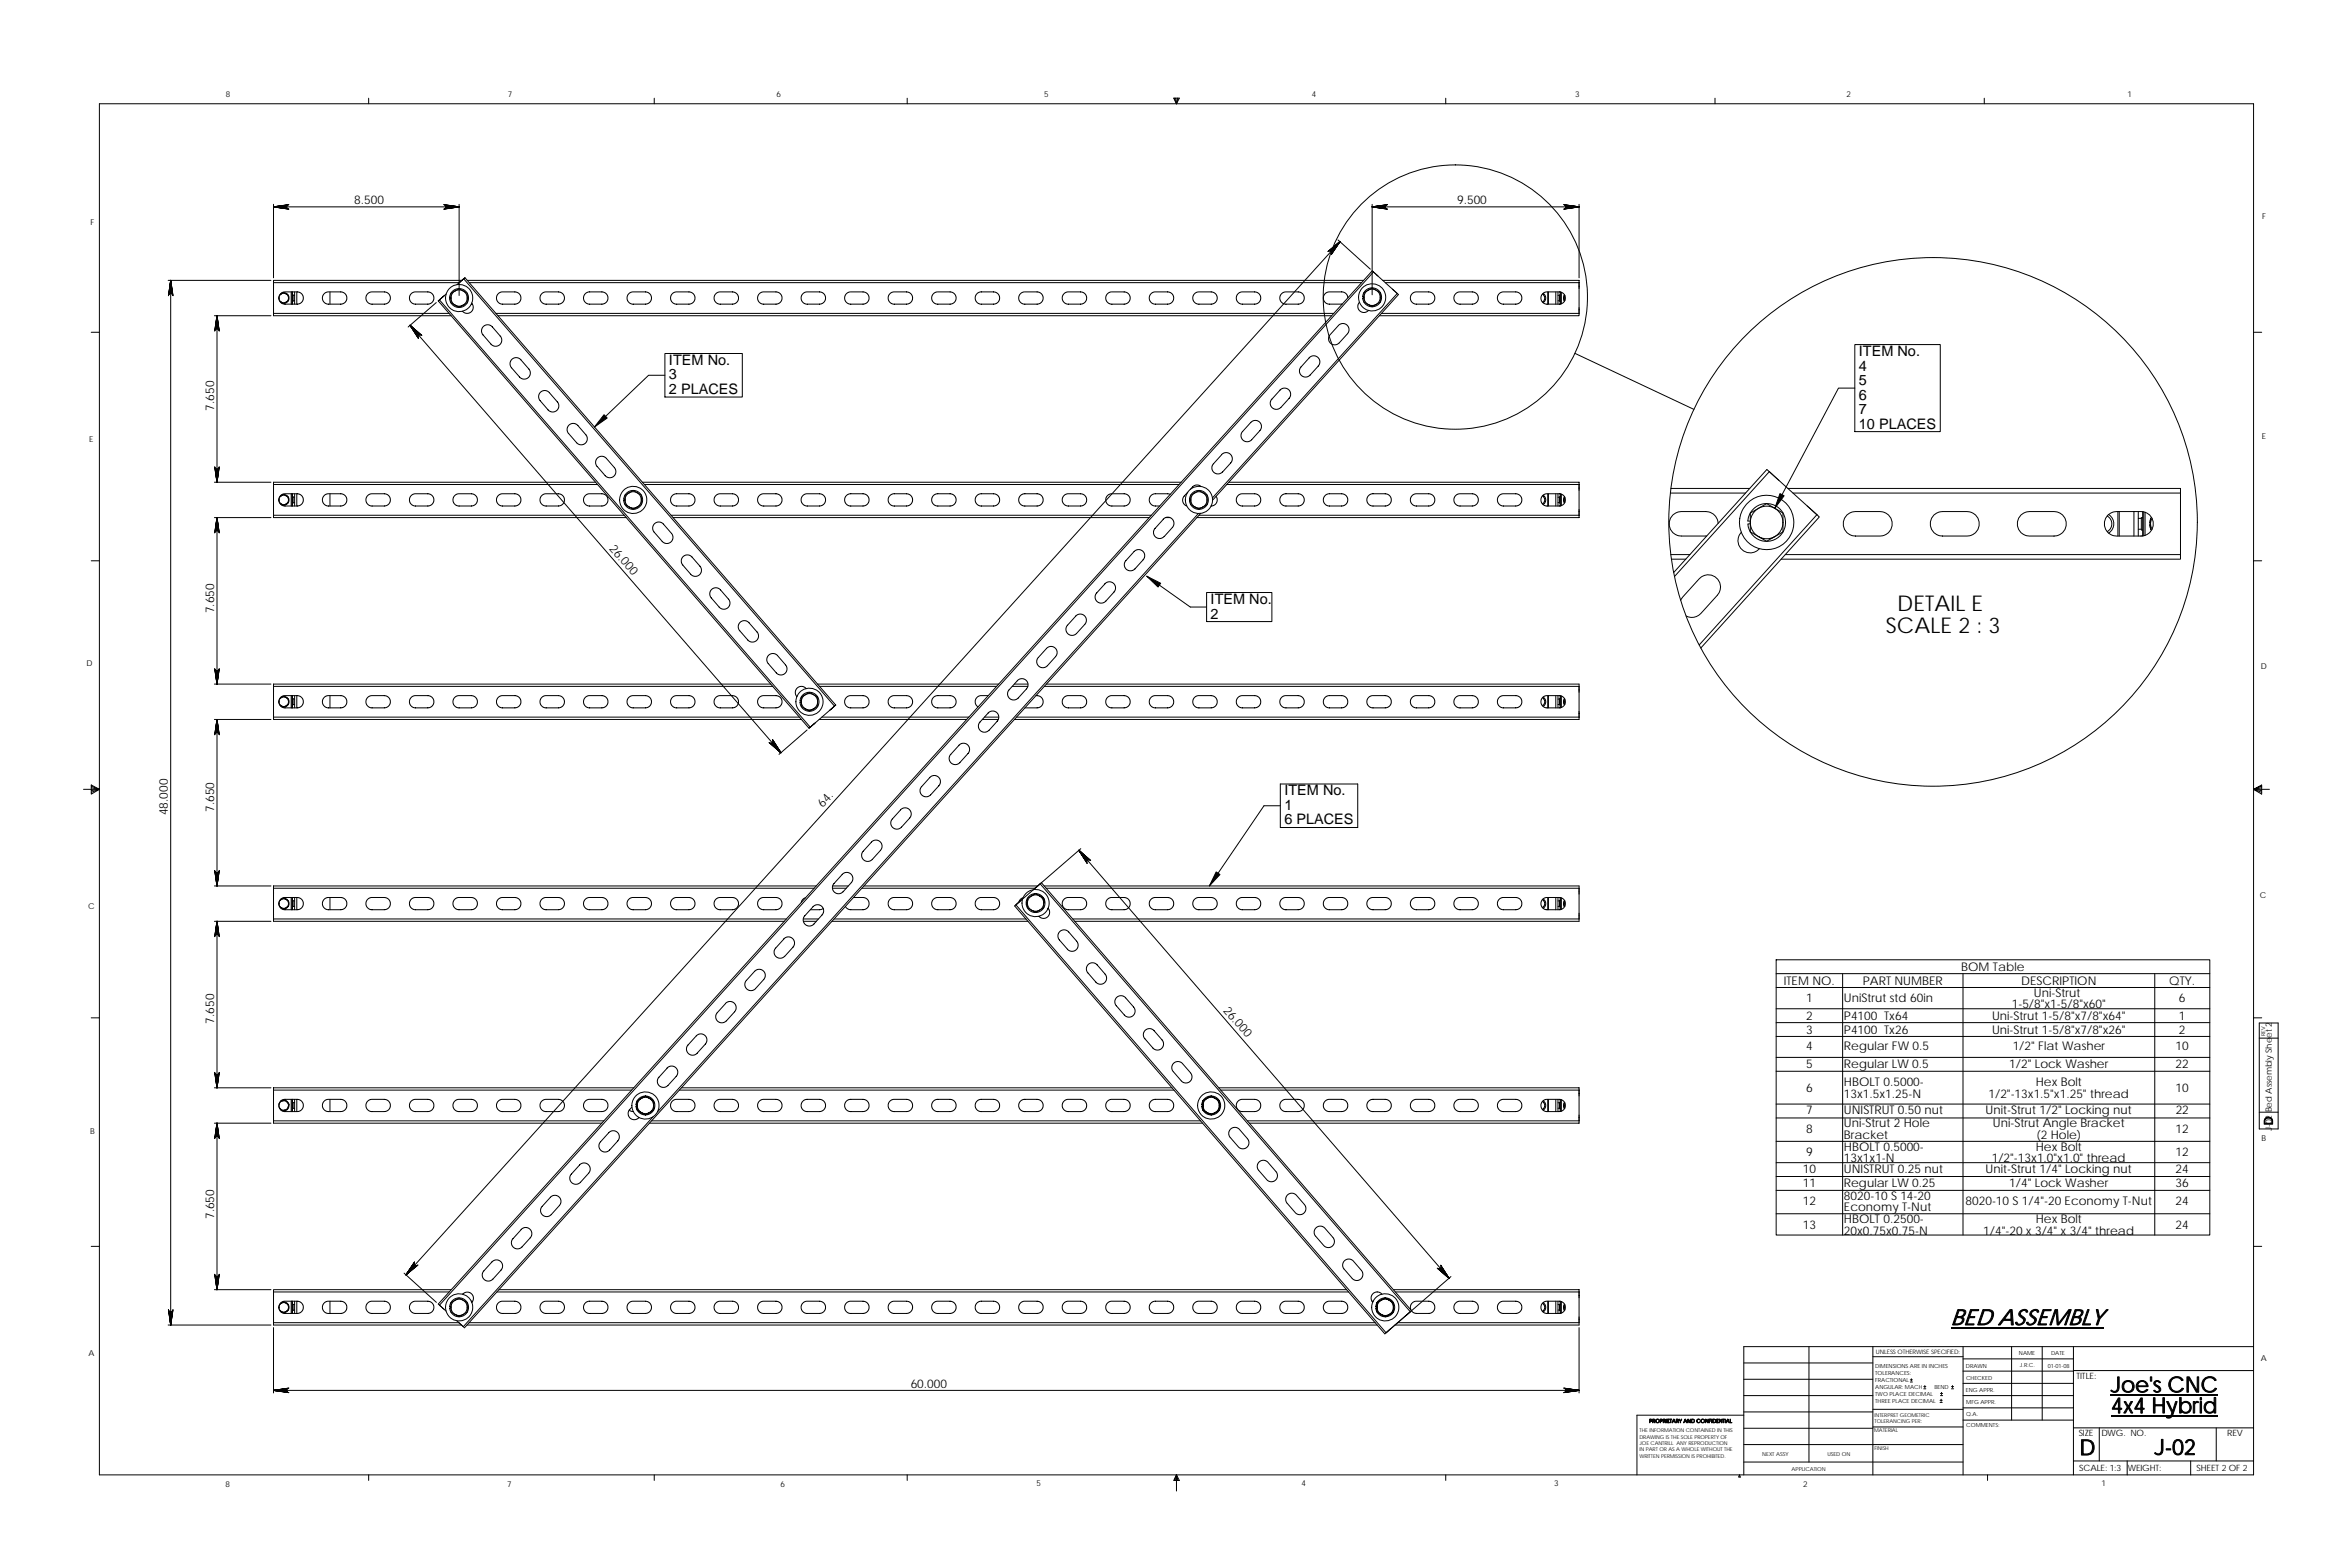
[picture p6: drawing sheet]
<svg xmlns="http://www.w3.org/2000/svg" width="914mm" height="610mm" viewBox="0 0 914 610" stroke-linecap="round" stroke-linejoin="round" font-family="sans-serif">
<defs><g id="words">
<text font-size="8.9" x="759.1" y="515.5">BED ASSEMBLY</text>
<g font-size="8.4">
<text x="738.2" y="237.9">DETAIL E</text>
<text x="733.8" y="246.1">SCALE 2 : 3</text>
<text x="821.3" y="541.6">Joe's CNC</text>
<text x="821.5" y="549.7">4x4 Hybrid</text>
<text x="809.1" y="566.1">D</text>
<text x="838.4" y="565.9">J-02</text>
</g>
<g font-size="5.6">
<text x="260.3" y="142">ITEM No.</text>
<text x="723.3" y="138.5">ITEM No.</text>
<text x="260.3" y="147.6">3</text>
<text x="723.3" y="144.2">4</text>
<text x="723.3" y="149.8">5</text>
<text x="260.3" y="153.3">2 PLACES</text>
<text x="723.3" y="155.5">6</text>
<text x="723.3" y="161.1">7</text>
<text x="723.3" y="166.7">10 PLACES</text>
<text x="471.1" y="235">ITEM No.</text>
<text x="471.1" y="240.6">2</text>
<text x="499.7" y="309.5">ITEM No.</text>
<text x="499.7" y="315.1">1</text>
<text x="499.7" y="320.7">6 PLACES</text>
</g>
<g font-size="4.7">
<text x="137.9" y="79.5">8.500</text>
<text x="567" y="79.5">9.500</text>
<text x="83.3" y="159.7" transform="rotate(-90 83.3 159.7)">7.650</text>
<text x="236.9" y="213.4" transform="rotate(49 236.9 213.4)">26.000</text>
<text x="83.3" y="238.5" transform="rotate(-90 83.3 238.5)">7.650</text>
<text x="65.3" y="317.1" transform="rotate(-90 65.3 317.1)">48.000</text>
<text x="83.3" y="315.8" transform="rotate(-90 83.3 315.8)">7.650</text>
<text x="320.2" y="314.3" transform="rotate(-48 320.2 314.3)">64.</text>
<text x="763.2" y="377.8">BOM Table</text>
<text x="694.1" y="383.1">ITEM NO.</text>
<text x="724.8" y="383.1">PART NUMBER</text>
<text x="786.5" y="383.1">DESCRIPTION</text>
<text x="844.1" y="383.1">QTY.</text>
<text x="702.8" y="390">1</text>
<text x="717.5" y="390">UniStrut std 60in</text>
<text x="791.4" y="387.7">Uni-Strut</text>
<text x="847.9" y="390">6</text>
<text x="475.8" y="393.2" transform="rotate(49 475.8 393.2)">26.000</text>
<text x="782.8" y="392.2">1-5/8&quot;x1-5/8&quot;x60&quot;</text>
<text x="83.3" y="398.3" transform="rotate(-90 83.3 398.3)">7.650</text>
<text x="702.8" y="396.8">2</text>
<text x="717.5" y="396.8">P4100 Tx64</text>
<text x="775.1" y="396.8">Uni-Strut 1-5/8&quot;x7/8&quot;x64&quot;</text>
<text x="847.8" y="396.8">1</text>
<text x="702.8" y="402.2">3</text>
<text x="717.5" y="402.2">P4100 Tx26</text>
<text x="775.1" y="402.2">Uni-Strut 1-5/8&quot;x7/8&quot;x26&quot;</text>
<text x="847.8" y="402.2">2</text>
<text x="702.8" y="408.5">4</text>
<text x="717.5" y="408.5">Regular FW 0.5</text>
<text x="783.1" y="408.5">1/2&quot; Flat Washer</text>
<text x="846.5" y="408.5">10</text>
<text x="702.8" y="415.3">5</text>
<text x="717.5" y="415.3">Regular LW 0.5</text>
<text x="781.8" y="415.3">1/2&quot; Lock Washer</text>
<text x="846.5" y="415.3">22</text>
<text x="702.8" y="424.8">6</text>
<text x="717.5" y="422.6">HBOLT 0.5000-</text>
<text x="792.1" y="422.6">Hex Bolt</text>
<text x="846.6" y="424.8">10</text>
<text x="717.5" y="427.1">13x1.5x1.25-N</text>
<text x="773.7" y="427.1">1/2&quot;-13x1.5&quot;x1.25&quot; thread</text>
<text x="702.8" y="433.5">7</text>
<text x="717.5" y="433.5">UNISTRUT 0.50 nut</text>
<text x="772.6" y="433.5">Unit-Strut 1/2&quot; Locking nut</text>
<text x="846.6" y="433.5">22</text>
<text x="884.3" y="437.8" transform="rotate(-90 884.3 437.8)">D</text>
<text x="702.8" y="440.7">8</text>
<text x="717.5" y="438.5">Uni-Strut 2 Hole</text>
<text x="717.5" y="443">Bracket</text>
<text x="775.4" y="438.5">Uni-Strut Angle Bracket</text>
<text x="792.4" y="443">(2 Hole)</text>
<text x="846.6" y="440.7">12</text>
<text x="702.8" y="449.9">9</text>
<text x="717.5" y="447.6">HBOLT 0.5000-</text>
<text x="792.1" y="447.6">Hex Bolt</text>
<text x="846.6" y="449.9">12</text>
<text x="717.5" y="452.1">13x1x1-N</text>
<text x="775" y="452.1">1/2&quot;-13x1.0&quot;x1.0&quot; thread</text>
<text x="701.5" y="456.3">10</text>
<text x="701.5" y="461.6">11</text>
<text x="717.5" y="461.6">Regular LW 0.25</text>
<text x="717.5" y="456.3">UNISTRUT 0.25 nut</text>
<text x="772.6" y="456.3">Unit-Strut 1/4&quot; Locking nut</text>
<text x="781.8" y="461.6">1/4&quot; Lock Washer</text>
<text x="846.5" y="461.6">36</text>
<text x="846.6" y="456.3">24</text>
<text x="717.5" y="466.6">8020-10 S 14-20</text>
<text x="701.5" y="468.9">12</text>
<text x="717.5" y="471.2">Economy T-Nut</text>
<text x="764.8" y="468.9">8020-10 S 1/4&quot;-20 Economy T-Nut</text>
<text x="846.6" y="468.9">24</text>
<text x="83.3" y="474.3" transform="rotate(-90 83.3 474.3)">7.650</text>
<text x="701.5" y="478">13</text>
<text x="717.5" y="475.8">HBOLT 0.2500-</text>
<text x="792.1" y="475.8">Hex Bolt</text>
<text x="846.6" y="478">24</text>
<text x="717.5" y="480.3">20x0.75x0.75-N</text>
<text x="771.7" y="480.3">1/4&quot;-20 x 3/4&quot; x 3/4&quot; thread</text>
<text x="354.4" y="539.9">60.000</text>
</g>
<g font-size="3.4">
<text x="884" y="440.1" transform="rotate(-90 884 440.1)">J-02 Bed Assembly Sheet 2</text>
<text x="808" y="536.6">TITLE:</text>
<text x="808.8" y="558.6">SIZE</text>
<text x="817.6" y="558.7">DWG. NO.</text>
<text x="866.6" y="558.8">REV</text>
<text x="809" y="572.2">SCALE: 1:3</text>
<text x="827.9" y="572.3">WEIGHT:</text>
<text x="854.7" y="572.2">SHEET 2 OF 2</text>
</g>
<g font-size="3.2">
<text x="87.9" y="37.9">8</text>
<text x="197.7" y="37.8">7</text>
<text x="302.2" y="37.8">6</text>
<text x="406.3" y="37.9">5</text>
<text x="510.4" y="37.7">4</text>
<text x="612.9" y="37.8">3</text>
<text x="718.5" y="37.8">2</text>
<text x="827.8" y="37.8">1</text>
<text x="35.3" y="87.4">F</text>
<text x="880.3" y="85.2">F</text>
<text x="34.7" y="172">E</text>
<text x="880.1" y="170.9">E</text>
<text x="33.6" y="259.1">D</text>
<text x="879.6" y="260.4">D</text>
<text x="34.2" y="353.5">C</text>
<text x="879.3" y="349.5">C</text>
<text x="35.1" y="441.2">B</text>
<text x="880" y="444.1">B</text>
<text x="34.4" y="527.5">A</text>
<text x="879.7" y="529.4">A</text>
<text x="87.7" y="578.3">8</text>
<text x="197.3" y="578.4">7</text>
<text x="303.7" y="578.3">6</text>
<text x="403.3" y="578.2">5</text>
<text x="506.4" y="578.2">4</text>
<text x="604.7" y="578.3">3</text>
<text x="701.6" y="578.3">2</text>
<text x="817.8" y="578.3">1</text>
</g>
<text font-size="2.4" x="729.9" y="526.8">UNLESS OTHERWISE SPECIFIED:</text>
<g font-size="2.2">
<text x="785.6" y="527.2">NAME</text>
<text x="798.1" y="527.3">DATE</text>
<text x="729.7" y="532.3">DIMENSIONS ARE IN INCHES</text>
<text x="765" y="532">DRAWN</text>
<text x="786" y="531.9">J.R.C.</text>
<text x="796.8" y="532">01-01-08</text>
<text x="729.7" y="535">TOLERANCES:</text>
<text x="729.7" y="537.7">FRACTIONAL</text>
<text x="765" y="536.9">CHECKED</text>
<text x="729.7" y="542.9">TWO PLACE DECIMAL</text>
<text x="729.7" y="545.6">THREE PLACE DECIMAL</text>
<text x="729.7" y="540.3">ANGULAR: MACH</text>
<text x="752.7" y="540.3">BEND</text>
<text x="764.9" y="541.5">ENG APPR.</text>
<text x="765.1" y="546.2">MFG APPR.</text>
<text x="765.1" y="551">Q.A.</text>
<text x="765.1" y="555.3">COMMENTS:</text>
</g>
<g font-size="2.1">
<text x="685.7" y="566.3">NEXT ASSY</text>
<text x="711" y="566.3">USED ON</text>
<text x="697.1" y="572.1">APPLICATION</text>
</g>
<g font-size="2">
<text x="881.4" y="403.1" transform="rotate(-90 881.4 403.1)">REV</text>
<text x="729.4" y="551.2">INTERPRET GEOMETRIC</text>
<text x="637.9" y="557.1">THE INFORMATION CONTAINED IN THIS</text>
<text x="641.7" y="553.5">PROPRIETARY AND CONFIDENTIAL</text>
<text x="729.3" y="557.3">MATERIAL</text>
<text x="729.4" y="553.7">TOLERANCING PER:</text>
<text x="637.9" y="559.6">DRAWING IS THE SOLE PROPERTY OF</text>
<text x="637.9" y="562.1">JOE CANTRILL ANY REPRODUCTION</text>
<text x="637.9" y="567.2">WRITTEN PERMISSION IS PROHIBITED.</text>
<text x="637.9" y="564.7">IN PART OR AS A WHOLE WITHOUT THE</text>
<text x="729.3" y="564.1">FINISH</text>
</g>
</g></defs>
<g fill="none" stroke="#000" stroke-width=".39">
<path d="M143.4 38.2v2.2M254.6 38.2v2.2M353 38.2v2.2M456.7 38.2h2.2l-1.1 2.2zM456.9 38.2l.9 2.2M457.4 38.2l.4 2.2M458.1 38.2l-.3 2.2M458.4 38.2l-.6 2.2M562.5 38.2v2.2M667.3 38.2v2.2M772.1 38.2v2.2M38.7 40.4h838.2v533.4h-838.2z"/>
<path d="M106.4 79.5v28.6M178.6 79.5v35.5M533.9 79.5v35.2M614.4 79.5v28.6M106.4 80.5l6-.9zM106.4 80.5l5.7-.8zM106.4 80.5l5.5-.7zM106.4 80.5l5.3-.4-.1 .2zM106.4 80.5l5.2-.2v.3zM106.4 80.5l5.2 .1 .1 .3zM106.4 80.5l5.5 .6zM106.4 80.5l5.7 .8z"/>
<path d="M106.4 80.5l6 .9zM106.4 80.5h72.2M520.6 93.3l12.6 11.4M521.4 94l-363.4 401.9M533.9 80.5h80.5M65.4 109.1h40M66.4 109.1l-.9 6zM66.4 109.1l-.8 5.7zM66.4 109.1l-.4 5.2-.2 .2zM66.4 109.1l-.1 5.1-.3 .1zM66.4 109.1l.2 5.1h-.3zM66.4 109.1l.4 5.2-.2-.1z"/>
<path d="M66.4 109.1l.7 5.4-.3-.2zM66.4 109.1l.8 5.7zM66.4 109.1l.9 6zM66.4 109.1v406.4M106.4 110h72.3M106.4 110v11.9M106.4 119.7v2.2M106.4 110v2.2M108.5 116l.3 .9 .7 .7M108.5 116v.1M108.5 115.8h.1M108.5 116.1h.1"/>
<path d="M109 117.3l.5 .3M109.3 117.7l.9 .3M109.5 114.3l-.7 .7-.3 1M109.5 117.6l.7 .2 1.1-.2M109.5 114.3l.9-.5 1.9 1.1v1.1M109.5 114.3l.7-.2 1.1 .2 .7 .6 .2 1.1M109.5 114.3l-.5 .3M109.5 117.6l.9 .5 .9-.5M110.2 113.9l-.9 .3M110.6 113.9l.8 .3 .7 .5M112.1 117.1l-.7 .7-.8 .2M112.3 115.1v1.7"/>
<path d="M112.3 116l-.3 .9-.7 .7M112.3 116v1l-1 .6M113.3 113.6v4.7M113.6 113.6v4.7M113.6 113.6h.2v4.7M113.8 114.8h.2v2.3h-.2M114 114.9h.6M114 117h.6M114.6 113.6v4.7M115.5 113.6v4.7M115.7 113.6l1.3 .4 .9 1.2v1.4l-.6 1.1-1.3 .6h-5.1M115.7 113.6h-5.1l-1.6 .9-.5 1.2 .2 1.3 .9 1 1.3 .3"/>
<path d="M128.4 113.6v4.7M132.6 113.6l1.3 .4 1 1.2v1.4l-.7 1.1-1.3 .6h-5.1M132.6 113.6h-5l-1.7 .9-.4 1.2 .2 1.3 .9 1 1.2 .3M149.5 113.6l1.4 .4 .9 1.2v1.4l-.6 1.1-1.4 .6h-5M149.5 113.6h-5l-1.6 .9-.5 1.2 .2 1.3 .9 1 1.3 .3M166.5 113.6l1.3 .4 .9 1.2v1.4l-.6 1.1-1.3 .6h-5.1M166.5 113.6h-5.1l-1.6 .9-.5 1.2 .2 1.3 .9 1 1.3 .3M169.8 117.7l-11 9.5M171 116.6l-.5 .5 144.3 166.2 .5-.4M171 116.6l144.3 166.3M172.9 115l-1.9 1.6M173.6 114.4l-2.6 2.2"/>
<path d="M175.5 115.7h-.5l.1-.7 .9-1.6 1.4-.9 1.5-.2 1.3 .3 1.1 .8 .7 1.1 .3 1.2-.1 1.3-.7 1.3-1.3 1-1.3 .3-1.6-.2-1.3-.9-1-1.8v-.5h.5M175.5 114.1l1.6-.9-1.2 1.1-.4 1.3 .3 1.8 1.3 1.3-1.6-.9zM177.1 118.7l1.4 .4 1.7-.4-1.6 .9zM177.1 113.2l1.2-.4 1.1 .1 1.3 .6 .7 .9 .4 1.2-.1 1.2-.6 1.2-.9 .7M177.1 113.2l1.5-.9 3.2 1.8v3.7l-1.6 .9M179.7 109.1h-73.3v.9M180.4 108.5l.5-.5 144.3 166.3-.5 .4M180.4 108.5l-1.9 1.6M180.4 108.5l-2.6 2.2M180.4 108.5l144.3 166.2M181.8 109.1h348.8M182.6 110h347.2"/>
<path d="M183.4 118.3h.1M183.6 118l.5 1.6-.2 1-.6 .7-1.6 .6-1-.2-.7-.6M183.6 118h.1M183.8 118.3h-.4M200.3 113.6l1.4 .4 .9 1.2v1.4l-.6 1.1-1.4 .6h-5M200.3 113.6h-5l-1.6 .9-.5 1.2 .2 1.3 .9 1 1.3 .3M217.3 113.6l1.3 .4 .9 1.2v1.4l-.6 1.1-1.3 .6h-5.1M217.3 113.6h-5.1l-1.6 .9-.5 1.2 .2 1.3 .9 1 1.3 .3M234.2 113.6l1.3 .4 1 1.2v1.4l-.7 1.1-1.3 .6h-5.1M234.2 113.6h-5l-1.7 .9-.4 1.2 .2 1.3 .9 1 1.2 .3M251.1 113.6l1.4 .4 .9 1.2v1.4l-.6 1.1-1.4 .6h-5M251.1 113.6h-5l-1.6 .9-.5 1.2 .2 1.3 .9 1 1.3 .3"/>
<path d="M268.1 113.6l1.3 .4 .9 1.2v1.4l-.6 1.1-1.3 .6h-5.1M268.1 113.6h-5.1l-1.6 .9-.5 1.2 .2 1.3 .9 1 1.3 .3M285 113.6l1.3 .4 1 1.2v1.4l-.7 1.1-1.3 .6h-5.1M285 113.6h-5l-1.7 .9-.4 1.2 .2 1.3 .9 1 1.2 .3M301.9 113.6l1.4 .4 .9 1.2v1.4l-.6 1.1-1.4 .6h-5M301.9 113.6h-5l-1.6 .9-.5 1.2 .2 1.3 .9 1 1.3 .3M318.9 113.6l1.3 .4 .9 1.2v1.4l-.6 1.1-1.3 .6h-5.1M318.9 113.6h-5.1l-1.6 .9-.5 1.2 .2 1.3 .9 1 1.3 .3M335.8 113.6l1.3 .4 1 1.2v1.4l-.7 1.1-1.3 .6h-5.1M335.8 113.6h-5l-1.7 .9-.4 1.2 .2 1.3 .9 1 1.2 .3M352.7 113.6l1.4 .4 .9 1.2v1.4l-.6 1.1-1.4 .6h-5M352.7 113.6h-5l-1.6 .9-.5 1.2 .2 1.3 .9 1 1.3 .3"/>
<path d="M369.7 113.6h-5.1l-1.6 .9-.5 1.2 .2 1.3 .9 1 1.3 .3M369.7 113.6l1.3 .4 .9 1.2v1.4l-.6 1.1-1.3 .6h-5.1M386.6 113.6l1.3 .4 1 1.2v1.4l-.7 1.1-1.3 .6h-5.1M386.6 113.6h-5l-1.7 .9-.4 1.2 .2 1.3 .9 1 1.2 .3M403.5 113.6l1.4 .4 .9 1.2v1.4l-.6 1.1-1.4 .6h-5M403.5 113.6h-5l-1.6 .9-.5 1.2 .2 1.3 .9 1 1.3 .3M420.5 113.6l1.3 .4 .9 1.2v1.4l-.6 1.1-1.6 .6h-4.8M420.5 113.6h-5.1l-1.6 .9-.5 1.2 .2 1.3 .9 1 1.3 .3M437.4 113.6l1.3 .4 1 1.2v1.4l-.7 1.1-1.3 .6h-5.1M437.4 113.6h-5l-1.7 .9-.4 1.2 .2 1.3 .9 1 1.2 .3M454.3 113.6l1.4 .4 .9 1.2v1.4l-.6 1.1-1.4 .6h-5M454.3 113.6h-5l-1.6 .9-.5 1.2 .2 1.3 .9 1 1.3 .3"/>
<path d="M471.3 113.6l1.3 .4 .9 1.2v1.4l-.6 1.1-1.3 .6h-5.1M471.3 113.6h-5.1l-1.6 .9-.5 1.2 .2 1.3 .9 1 1.3 .3M488.2 113.6l1.3 .4 1 1.2v1.4l-.7 1.1-1.3 .6h-5.1M488.2 113.6h-5l-1.7 .9-.4 1.2 .2 1.3 .9 1 1.2 .3M505.1 113.6h-5l-1.6 .9-.5 1.2 .2 1.3 .9 1 1.3 .3M505.1 113.6l1.4 .4 .9 1.2v1.4l-.6 1.1-1.4 .6h-5M517.3 118.3h4.9M524.5 115.9l-.5-1.4-1.2-.9-6.3 .1-1.2 1-.4 1.7 .9 1.4 1.5 .5M529 117.6l-.6 .9-.1 1 .8 1.4 .9 .6 1 .1 1.4-.8M530.7 113.9l1.6-1-1.1 1.1-.5 1.3 .4 1.8 1.2 1.3-1.6-.9zM530.7 115.4h-.5l.1-.5 .9-1.8 1.2-.8 1.8-.3 1.3 .4 1.2 .9 .7 1.2 .2 1.5-.3 1.1-.9 1.2-1 .7-1.5 .3-1.3-.2-1.4-.9-.9-1.7-.1-.5 .5-.1M532.3 118.4l1.5 .5 1.7-.5-1.6 1z"/>
<path d="M532.3 112.9l1.2-.4 1.2 .1 1.2 .6 .8 1 .4 1.1-.1 1.2-.7 1.2-.8 .7M532.3 112.9l1.6-.9 3.2 1.9v3.6l-1.6 .9M534.4 105.8l-.4-.4-363.5 401.9 .5 .4M534.4 105.8l1.9 1.7M534.4 105.8l9.3 8.4M534.4 105.8l-363.4 401.9M538 109.1h76.4v.9M539 110h75.4M541.8 112.5l1.9 1.7M543.7 114.2l.5 .4-72.4 80M543.7 114.2l-71.9 79.5M555.9 113.6l1.4 .4 .9 1.2v1.4l-.6 1.1-1.4 .6h-5"/>
<path d="M555.9 113.6h-5l-1.6 .9-.5 1.2 .2 1.3 .9 1 1.3 .3M572.9 113.6l1.3 .4 .9 1.2v1.4l-.6 1.1-1.3 .6h-5.1M572.9 113.6h-5.1l-1.6 .9-.5 1.2 .2 1.3 .9 1 1.3 .3M589.8 113.6l1.3 .4 1 1.2v1.4l-.7 1.1-1.3 .6h-5.1M589.8 113.6h-5l-1.7 .9-.4 1.2 .2 1.3 .9 1 1.2 .3M600.2 114.4l.8 1.3-.1 1.1-.7 .7M600.4 114.1l.8 .8 .3 .8-.3 1.4-.8 .7M602.2 113.6v4.7M602.5 113.6v4.7M605.4 113.6v4.7M606.2 114.9h.6M606.2 117h.6"/>
<path d="M606.2 113.6v4.7M606.7 113.6l1.4 .4 .9 1.2v1.4l-.6 1.1-1.4 .6h-5M606.7 113.6h-5l-1.6 .9-.5 1.2 .2 1.3 .9 1 1.3 .3M607.1 114.8h-.3v2.3h.3M607.1 118.3h.1M607.1 113.6h.1M607.1 113.6v4.7M607.3 113.6v4.7M607.5 113.7v4.5M608.6 115.1v.7M608.6 116.1v.7M608.8 114.7l-.2 .2 .2 2.2"/>
<path d="M608.9 114.9l-.3 .8 .3 1.3M614.4 110v11.9M614.4 119.7v2.2M614.4 110v2.2M35.5 129.3h3.2M83.4 122.8h22M84.4 122.8l-.9 6zM84.4 122.8l-.8 5.7zM84.4 122.8l-.6 5.5zM84.4 122.8l-.1 5.2-.3 .1zM84.4 122.8l.2 5.2h-.3zM84.4 122.8l.5 5.3-.3-.1z"/>
<path d="M84.4 122.8l.7 5.5-.2-.2zM84.4 122.8l.8 5.7zM84.4 122.8l.9 6zM84.4 122.8v64.8M106.4 121.9v.9h69.1M106.4 121.9h68.3M159.6 126.6l144.2 166.2M180 121.1h.1M188 127l1-.5 1-.2 1.5 .8 3.6 4.3 .1 1.4-.8 1.3-1.8 .6-1.5-.8-3.5-4.1-.2-1.5zM193 121.9h326M193.7 122.8h324.5M199.2 139.7l1-.5 .9-.1 1.5 .8 3.6 4.3 .1 1.4-.8 1.3-1.8 .6-1.5-.8-3.5-4.1-.2-1.6z"/>
<path d="M258.7 137.5h30.1v17h-30.1zM509.5 139.1l1.5-.7 1.4 .3 1 1.3 .1 1.5-4 4.7-1.1 .5-1.1-.1-1.4-1.1-.2-1.9zM520.8 126.6l1.3-.7 1.6 .3 1.1 1.2v1.5l-.5 .9-3.4 3.8-1.1 .5h-1l-1.5-1.1-.3-1.8 .4-.9 3.4-3.7M532.5 120.8h.1M537.5 121.9h76.9M612.8 137.5l46.3 21.8M614.4 121.9v.9h-77.7M721.7 134h33.3v33.9h-33.3zM876.9 129.3h3.1M210.3 152.6l1.7-.7 1 .2 .7 .6 3.6 4.3 .1 1.4-.8 1.3-1.8 .6-1.5-.8-3.5-4.1-.2-1.5zM258.7 146h-6.3l-21.1 20.1M498.4 158.5l-1.5 .7-1.5-.3-1-1.3-.1-1.4 4-4.7 .9-.5 1.3 .1 1.4 1.1 .2 1.8-.5 1-3.2 3.5"/>
<path d="M721.7 151h-6.3l-24.8 46.8M221.3 165.4l1-.6 1-.1 1.5 .8 3.6 4.3 .1 1.3-.8 1.4-.9 .5h-.9l-1.5-.7-3.5-4.1-.2-1.5zM475.3 176.8l1.2-.7 1.3 .1 1.3 .9 .4 1.2-.5 1.6-3.3 3.7M475.4 176.9l-3.5 3.8-.3 1.6 .5 1.2 1.1 .8h1.4l1.1-.7M486.7 164.3l-3.4 3.7-.4 1.6 .4 1.2 1.2 .9 1.4 .1 1.1-.7M486.7 164.3l1.1-.7h1.4l1.1 .8 .5 1.2-.3 1.6-3.5 3.8M83.4 187.6h22M83.5 181.6l.9 6zM83.6 181.9l.8 5.7zM83.8 182.1l.6 5.5zM84 182.3l.3 .1 .1 5.2zM84.3 182.4h.3l-.2 5.2z"/>
<path d="M84.6 182.4l.3-.1-.5 5.3zM84.9 182.3l.2-.2-.7 5.5zM85.2 181.9l-.8 5.7zM85.3 181.6l-.9 6zM106.4 188.5v11.9M106.4 188.5h126.1M106.4 188.5v2.3M106.4 198.2v2.2M108.5 194.5l.3 .9 .7 .7M108.5 194.5v.1M108.5 194.3h.1M108.5 194.6h.1"/>
<path d="M109 195.8l.5 .3M109.1 192.9l1.5-.8h5.5l1.5 1 .4 1.8-.6 1.2-1 .6-5.9 .1-1.1-.4-.8-1.1-.1-1.3zM109.3 196.2l.9 .3M109.5 192.8l-.7 .7-.3 1M109.5 192.9l.9-.6 .9 .6M109.5 196.1l.7 .2 1.1-.2M109.5 192.9l.7-.3 1.1 .3M109.5 192.9l-.5 .2M109.5 196.1l.9 .5 .9-.5M110.2 192.4l-.9 .3M110.6 192.4l.8 .3 .7 .6M111.3 192.9l.7 .6 .2 1-.2 .9-.7 .7"/>
<path d="M111.3 192.9l1 .5v2.1l-1 .6M112.1 195.6l-.7 .7-.8 .2M112.3 193.6v1.7M113.3 192.1v4.7M113.6 196.8h.2v-4.7h-.2v4.7M113.8 193.3h.2v2.4h-.2M114 193.4h.6M114 195.5h.6M114.6 192.1v4.7M115.5 192.1v4.7M126 192.9l1.6-.8h5.4l1.6 1 .3 1.8-.6 1.2-1 .6-5.9 .1-1-.4-.8-1.1-.1-1.3zM128.4 192.1v4.7"/>
<path d="M142.9 192.9l1.6-.8h5.5l1.5 1 .4 1.8-.6 1.2-1.1 .6-5.9 .1-1-.4-.8-1.1-.1-1.3zM159.9 192.9l1.5-.8h5.5l1.5 1 .4 1.8-.6 1.2-1 .6-5.9 .1-1.1-.4-.8-1.1-.1-1.3zM176.8 192.9l1.6-.8h5.4l1.6 1 .3 1.8-.6 1.2-1 .6-5.9 .1-1-.4-.8-1.1-.1-1.3zM193.7 193l1.6-.9h5.5l1.5 1 .4 1.8-.6 1.2-1.1 .6-5.9 .1-1-.4-.8-1.1-.1-1.3zM210.6 193l1.6-.9h5.5l1.5 1 .4 1.8-.6 1.2-1 .6-5.9 .1-1.1-.4-.8-1.1-.1-1.3zM227.5 193l1.7-.9h5.4l1.6 1 .3 1.8-.6 1.2-1 .6-5.9 .1-1-.4-.8-1.1-.1-1.3zM231.7 187.6h-125.3v.9M232.3 181.4l-.5-1.3 .3-1.4 .8-.9 1.5-.3 1.4 .7 3.3 3.7M232.3 181.4l3.3 3.8 1.6 .7 1.4-.4 .8-1 .2-1.3-.5-1.3M243.2 194.2h-.5l.1-.7 .9-1.6 1.4-.9 1.5-.2 1.4 .4 1 .7 .8 1.2 .2 1.1-.1 1.3-.7 1.3-1.3 1-1.2 .3-1.4-.1-1.3-.7-1.1-1.7-.2-.8 .5-.1M244.8 191.7l-1.2 1.1-.4 1.3 .3 1.8 1.3 1.3M244.8 191.7l-1.6 .9v3.7l1.6 .9"/>
<path d="M244.8 197.2l1.5 .5 1.7-.5-1.6 .9zM244.8 191.7l1.2-.4 1.2 .1 1.2 .6 .8 1 .3 1.1-.1 1.2-.6 1.2-.9 .7M244.8 191.7l1.6-.9 3.2 1.8v3.7l-1.6 .9M250 187.6h209.6M250.7 188.5h208.1M261.4 193l1.6-.9h5.5l1.5 1 .4 1.8-.6 1.2-1 .6-5.9 .1-1.1-.4-.8-1.1-.1-1.3zM278.3 193l1.7-.9h5.4l1.6 1 .3 1.8-.6 1.2-1 .6-5.9 .1-1-.4-.8-1.1-.1-1.3zM295.7 192.6l1.2-.5 5.7 .1 1.4 1.1 .2 1.9-.6 1-1.2 .6h-5.9l-1.2-.9-.5-1 .1-1.2zM312.2 193l1.6-.9h5.5l1.5 1 .4 1.8-.6 1.2-1 .6-5.9 .1-1.1-.4-.8-1.1-.1-1.3zM329.6 192.6l1.2-.5 5.7 .1 1.4 1.1 .2 1.9-.7 1-1.2 .6h-5.9l-1.2-.9-.4-1 .1-1.2zM346.1 193l1.6-.9h5.5l1.5 1 .4 1.8-.6 1.2-1.1 .6-5.9 .1-1-.4-.8-1.1-.1-1.3zM363.1 192.9l1.5-.8h5.5l1.5 1 .4 1.8-.6 1.2-1 .6-5.9 .1-1.1-.4-.8-1.1-.1-1.3z"/>
<path d="M380 192.9l1.6-.8h5.4l1.6 1 .3 1.8-.6 1.2-1 .6-5.9 .1-1-.4-.8-1.1-.1-1.3zM396.9 192.9l1.6-.8h5.5l1.5 1 .4 1.8-.6 1.2-1.1 .6-5.9 .1-1-.4-.8-1.1-.1-1.3zM413.9 192.9l1.5-.8h5.5l1.5 1 .4 1.8-.6 1.2-1 .6-5.9 .1-1.1-.4-.8-1.1-.1-1.3zM430.8 192.9l1.6-.8h5.4l1.6 1 .3 1.8-.6 1.2-1 .6-5.9 .1-1-.4-.8-1.1-.1-1.3zM455.3 192.3l-6-.2-1.6 .9-.5 1.2 .5 1.7 1.2 .9 2.3 .1M462.2 191.5l-1.6 1.7-.4 1.3 .4 1.4 1.2 .9M463.3 194.2l-.4-.2 .7-1.8 1.1-.9 1.4-.5 1.4 .1 1.2 .6 .9 1 .5 1.2-.2 2.1-1.4 1.7-2.2 .6-2.1-.8a3.8 3.8 0 0 1-1.3-2.5l.4-.1M464.9 191.7l-1.1 1.1-.5 1.3 .4 1.8 1.2 1.3M464.9 191.7l-1.6 .9v3.7l1.6 .9M464.9 197.2l1.5 .5 1.7-.5-1.6 .9zM464.9 191.7l1.2-.4 1.2 .1 1.2 .6 .8 1 .4 1.1-.1 1.2-.7 1.2-.8 .7M464.9 191.7l1.6-.9 3.2 1.8v3.7l-1.6 .9"/>
<path d="M466.3 199.8l-210.5 232.8M467.2 199.7l-286.5 316.8-.4-.4M467.3 189.3l-1-.6-1.2 .1-.8 .3-1.2 1.3M473.2 193.1l.4 1.4-.2 1.1-1 1-1.1 .3M477.4 188.5h137M478.2 187.6h136.2v.9M481.6 192.9l1.6-.8h5.4l1.6 1 .3 1.8-.6 1.2-1 .6-5.9 .1-1-.4-.8-1.1-.1-1.3zM498.5 192.9l1.6-.8h5.5l1.5 1 .4 1.8-.6 1.2-1.1 .6-5.9 .1-1-.4-.8-1.1-.1-1.3zM515.5 192.9l1.5-.8h5.5l1.5 1 .4 1.8-.6 1.2-1 .6-5.9 .1-1.1-.4-.8-1.1-.1-1.3zM532.4 192.9l1.6-.8h5.4l1.6 1 .3 1.8-.6 1.2-1 .6-5.9 .1-1-.4-.8-1.1-.1-1.3zM549.3 192.9l1.6-.8h5.5l1.5 1 .4 1.8-.6 1.2-1.1 .6-5.9 .1-1-.4-.8-1.1-.1-1.3zM566.3 192.9l1.5-.8h5.5l1.5 1 .4 1.8-.6 1.2-1 .6-5.9 .1-1.1-.4-.8-1.1-.1-1.3z"/>
<path d="M583.2 192.9l1.6-.8h5.4l1.6 1 .3 1.8-.6 1.2-1 .6-5.9 .1-1-.4-.8-1.1-.1-1.3zM600.1 192.9l1.6-.8h5.5l1.5 1 .4 1.8-.6 1.2-1.1 .6-5.9 .1-1-.4-.8-1.1-.1-1.3zM600.2 193l.8 1.2-.1 1.1-.7 .7M600.4 192.7l.8 .7 .3 .9-.3 1.3-.8 .7M602.2 192.1v4.7M602.5 192.1v4.7M605.4 192.1v4.7M606.2 193.4h.6M606.2 195.5h.6M606.2 192.1v4.7M607.1 193.3h-.3v2.4h.3M607.1 196.8h.1"/>
<path d="M607.1 192.1h.1M607.1 192.1v4.7M607.3 192.2v4.6M607.5 192.2v4.5M608.4 194.3h.2M608.6 193.7l-.2 .6M608.6 194.5l.3 1M608.6 194.5l.2 1.1M608.6 194.6v.7M608.8 193.3l-.2 1.2M608.8 193.3h-.1M608.9 193.4l-.3 1.1"/>
<path d="M614.4 188.5v11.9M614.4 188.5v2.3M614.4 198.2v2.2M649.9 191.8h29.3M650.2 190h30.6M681.1 199.6l3.1-1.8a6.3 6.3 0 0 0 0 10.9l-3.1-1.8zM684.2 197.8a6.3 6.3 0 0 1 8.7 2.3 6.3 6.3 0 0 1-2.3 8.6M684.2 197.8l3.2-1.9 3.2 1.9M688.4 183.5l18.6 16.7M688.4 183.5l-.9-.9-36.3 40.1M688.4 183.5l-36.8 40.8M688.4 183.5l3.8 3.4"/>
<path d="M690.6 197.8l3.2 1.8v7.3l-3.2 1.8M695.7 190h152.7v1.8M697.7 191.8h150.7M703.2 196.8l3.8 3.4M824.1 199v9.5M824.6 199v9.5M830.3 199v9.5M832 199v9.5M833.7 199.1h.1M833.7 199.1v9.4M834.1 199.1v9.3M834.7 199.3v9"/>
<path d="M848.4 191.8v4.6M848.4 191.8v24M35.5 218.2h3.2M83.4 201.4h22M84.4 201.4l-.9 5.9zM84.4 201.4l-.8 5.7zM84.4 201.4l-.6 5.4zM84.4 201.4l-.1 5.1-.3 .1zM84.4 201.4l.2 5.1h-.3zM84.4 201.4l.5 5.2-.3-.1zM84.4 201.4l.7 5.4-.2-.2zM84.4 201.4l.8 5.7z"/>
<path d="M84.4 201.4l.9 5.9zM84.4 201.4v64.7M106.4 200.4h136.5M106.4 200.4v1h137.3M254.6 203.8l.9-.6 1.1-.1 1.5 .8 3.6 4.2 .1 1.5-.8 1.3-1.8 .5-1.5-.7-3.5-4.2-.2-1.4zM261.1 200.4h186.9M261.9 201.4h185.3M265.7 219.8l-.6-1.3 .5-1.7 1.4-.9 1.5 .2 4.1 4.5 .3 1-.1 1.2-.7 .8-.7 .5-1.8-.1-.8-.6-3.1-3.6M441.3 214.6l-3.4 3.6-.3 .8 .2 1.9 1.4 1.1h1.3l.9-.5 3.4-3.7 .5-.9v-1.5l-1-1.3-1.5-.3-1.5 .8M452.6 202l1.1-.7h1.4l1.3 .9 .4 1.2-.5 1.6-3.3 3.7M452.6 202l-3.4 3.8-.4 1.6 .5 1.2 1.2 .8h1.4l1-.7M453.6 201.4h1.6"/>
<path d="M466.5 200.4h147.9M614.4 200.4v1h-148.7M650.1 215.8h7.5M650.4 217.5h5.6M668.5 203.6a4.8 4.8 0 0 0-4.7-4.6h-9.6a4.8 4.8 0 0 0-4.7 4.8 4.8 4.8 0 0 0 4.7 4.7h9.9M677.5 207.1a4.8 4.8 0 0 0 .3 6.7 4.8 4.8 0 0 0 6.8-.4M681.1 202.8l-1-.1a7.4 7.4 0 0 1 11.2-5.7 7.4 7.4 0 0 1 0 12.5 7.4 7.4 0 0 1-11.2-5.7h1M684.2 208.7a6.3 6.3 0 0 0 6.4 0l-3.2 1.9zM694.7 215.8h153.7M707 200.2l.9 .9-46.1 51M707 200.2l-45.8 50.7M718.3 200.8a4.9 4.9 0 0 1 3.7-1.8h9.5a4.8 4.8 0 0 1 4.8 4.8 4.8 4.8 0 0 1-4.8 4.7h-9.5a4.8 4.8 0 0 1-4.3-2.7 4.8 4.8 0 0 1 .6-5z"/>
<path d="M752.2 200.8a4.9 4.9 0 0 1 3.6-1.8h9.6a4.8 4.8 0 0 1 4.7 4.8 4.8 4.8 0 0 1-4.7 4.7h-9.6a4.8 4.8 0 0 1-4.3-2.7 4.8 4.8 0 0 1 .7-5zM786 200.8a4.9 4.9 0 0 1 3.7-1.8h9.5a4.8 4.8 0 0 1 4.8 4.8 4.8 4.8 0 0 1-4.8 4.7h-9.5a4.8 4.8 0 0 1-4.3-2.7 4.8 4.8 0 0 1 .6-5zM819.9 200.8a4.9 4.9 0 0 1 3.7-1.8h9.5a4.8 4.8 0 0 1 4.8 4.8 4.8 4.8 0 0 1-4.8 4.7h-9.5a4.8 4.8 0 0 1-4.3-2.7 4.8 4.8 0 0 1 .6-5zM819.9 200.7a3.4 3.4 0 0 1 0 6.1M820.5 200.2a4.2 4.2 0 0 1 0 7.2M832 205.9h1.2M832 201.7h1.2M833.7 201.4h-.5v4.8h.5M833.7 208.5h.1M836.4 203.5h.4M836.7 202.1l-.3 1.4M836.8 204.1h-.4l.4 1.4"/>
<path d="M837.2 201.4l-.4 .2v4.3l.3 .2M837.2 201.3l-.1 .2M837.4 201.7a3.7 3.7 0 0 0 0 4.1M848.4 215.8v1.7h-155.4M848.4 211.2v4.6M876.9 218.2h3.1M276.8 229.4l.9-.6 .9-.2 1 .3 .7 .5 3.6 4.3 .1 1.4-.8 1.3-1.8 .6-1.5-.8-3.5-4.1-.2-1.5zM418.6 239.6l1.4-.7 1.4 .2 1.1 1.2 .2 1.6-.6 1-3.4 3.8-1 .4h-1.2l-1.4-1.1-.3-1.9zM429.9 227.1l1.4-.7 1.6 .3 1 1.2 .1 1.5-.5 .9-3.5 3.8-1 .5h-1.1l-1.5-1.1-.2-1.8 .4-.9zM446.2 224.2l16.9 12h6.4M469.5 230.5h25.4v11.3h-25.4zM654 233.6l.8-1.4 6.4-7a4.8 4.8 0 0 1 6.7-.4 4.8 4.8 0 0 1 .3 6.8l-6.4 7a4.7 4.7 0 0 1-5.7 1"/>
<path d="M294.6 245.9l.5 1.3-.5 1.7-1.3 .8-1.5-.1-.8-.6-3.4-4-.3-.9 .1-1.2 .6-.9 .8-.4h1.8l.8 .6 3.2 3.7M299 255l1-.6 1-.2 1.5 .8 3.6 4.3 .1 1.3-.8 1.4-1.6 .6-1-.2-.7-.6-3.5-4.1-.2-1.5zM407.2 252.2l1.5-.7 1.5 .3 1 1.3v1.4l-.5 .9-3.4 3.8-1 .5h-1.1l-1.5-1.1-.2-1.8 .4-.9zM83.4 266.1h22M83.4 279.9h22M83.5 260.1l.9 6zM83.6 260.4l.8 5.7zM83.8 260.7l.6 5.4zM84 260.9l.3 .1 .1 5.1zM84.3 261h.3l-.2 5.1zM84.4 279.9l-.9 6zM84.4 279.9l-.8 5.7z"/>
<path d="M84.4 279.9l-.6 5.4zM84.4 279.9l-.1 5.1-.3 .1zM84.4 279.9l.2 5.1h-.3zM84.4 279.9l.5 5.2-.3-.1zM84.4 279.9l.7 5.4-.2-.2zM84.4 279.9l.8 5.7zM84.4 279.9l.9 6zM84.4 279.9v64.8M84.6 261l.3-.1-.5 5.2zM84.9 260.9l.2-.2-.7 5.4zM85.2 260.4l-.8 5.7zM85.3 260.1l-.9 6z"/>
<path d="M106.4 279h204.6M106.4 267h194.3M106.4 279v.9h205.4M106.4 267v2.3M106.4 276.7v2.3M106.4 267v12M108.5 273l.3 .9 .7 .7M108.5 273v.1M108.5 272.9h.1M108.5 273.2h.1M109 274.3l.5 .3M109.3 271.2l1.3-.6 5.8 .1 1.4 1.1 .1 1.9-.6 1-1.2 .6h-5.9l-1.2-.8-.5-1.1 .1-1.2z"/>
<path d="M109.3 274.7l.9 .4M109.5 274.6l.7 .2 1.1-.2M109.5 274.6l.9 .5 .9-.5M110.2 271l-.9 .3M110.6 271l.8 .2 .7 .6M111.3 271.4l-.9-.5-1.4 .8M111.3 271.4l.7 .6 .2 1M111.3 271.4l-.7-.3-1.1 .3-.7 .7-.3 .9M111.3 271.4l1 .5v1.1M112.1 274.2l-.7 .6-.8 .3M112.3 273v1.1l-1 .5M112.3 272.1v1.8"/>
<path d="M112.3 273l-.3 .9-.7 .7M113.3 270.6v4.8M113.8 275.4v-4.8h-.2v4.8M113.8 271.8h.2v2.4h-.2M114 271.9h.6M114 274.1h.6M114.6 270.6v4.8M115.5 270.6v4.8M125.9 271.5l1.7-.9 5.4 .1 1.6 1 .3 1.7-.6 1.2-1 .7-5.9 .1-1-.5-.8-1.1-.1-1.2zM128.4 270.6v4.8M142.9 271.5l1.6-.9 5.5 .1 1.5 1 .4 1.7-.6 1.2-1.1 .7-5.9 .1-1-.5-.8-1.1-.1-1.2zM159.8 271.5l1.6-.9 5.5 .1 1.5 1 .4 1.7-.6 1.2-1 .7-5.9 .1-1.1-.5-.8-1.1-.1-1.2z"/>
<path d="M176.7 271.5l1.7-.9 5.4 .1 1.6 1 .3 1.7-.6 1.2-1 .7-5.9 .1-1-.5-.8-1.1-.1-1.2zM193.7 271.5l1.6-.9 5.5 .1 1.5 1 .4 1.7-.6 1.2-1.1 .7-5.9 .1-1-.5-.8-1.1-.1-1.2zM210.6 271.5l1.6-.9 5.5 .1 1.5 1 .4 1.7-.6 1.2-1 .7-5.9 .1-1.1-.5-.8-1.1-.1-1.2zM227.5 271.5l1.7-.9 5.4 .1 1.6 1 .3 1.7-.6 1.2-1 .7-5.9 .1-1-.5-.8-1.1-.1-1.2zM244.5 271.5l1.6-.9 5.5 .1 1.5 1 .4 1.7-.6 1.2-1.1 .7-5.9 .1-1-.5-.8-1.1-.1-1.2zM261.4 271.5l1.6-.9 5.5 .1 1.5 1 .4 1.7-.6 1.2-1 .7-5.9 .1-1.1-.5-.8-1.1-.1-1.2zM278.3 271.5l1.7-.9 5.4 .1 1.6 1 .3 1.7-.6 1.2-1 .7-5.9 .1-1-.5-.8-1.1-.1-1.2zM295.3 271.5l1.6-.9 5.5 .1 1.5 1 .4 1.7-.6 1.2-1.1 .7-5.9 .1-1-.5-.8-1.1-.1-1.2zM299.9 266.1h-193.5v.9M311.8 271.2l1.6-.9-1.1 1.1-.5 1.2 .3 1.9 1.3 1.2-1.6-.9zM311.8 272.8l-.5-.3 .9-2 1.5-1 1.5-.2 1.3 .3 1.3 1 .9 2.2-.2 1.4-.8 1.3-1.3 .9-1.1 .3-1.5-.2-1.3-.8-1.1-1.6-.1-.8h.5M313.4 275.8l1.5 .4 1.7-.4-1.6 .9z"/>
<path d="M313.4 270.3l1.2-.5 1.2 .1 1.2 .7 .8 .9 .3 1.1v1.2l-.7 1.2-.9 .7M313.4 270.3l1.6-1 3.2 1.9v3.6l-1.6 1M313.7 267.9l-1.6-.9-.9 .1-1 .5-.7 1.6v.9l.6 .9M318.1 266.1h70.5M318.7 279.9h57.5M318.9 267h68.9M319.8 279h57.2M324.7 274.7l-1.9 1.7M324.7 274.7l-9.4 8.2M329.3 271.4l1.5-.8 5.4 .1 1.6 1 .3 1.7-.6 1.2-1 .7-5.9 .1-1-.5-.8-1.1-.1-1.2zM346.2 271.4l1.5-.8 5.5 .1 1.5 1 .4 1.7-.6 1.2-1.1 .7-5.9 .1-1-.5-.8-1.1-.1-1.2zM363.1 271.4l1.5-.8 5.5 .1 1.5 1 .4 1.7-.6 1.2-1 .7-5.9 .1-1.1-.5-.8-1.1-.1-1.2z"/>
<path d="M382.2 279.9h6.3M383.1 279h5.5M384.5 270.6h-3.1l-1.5 .9-.4 1.1v.8l.4 1 .7 .6M393.9 267h6M394.7 266.1h5.3M395.5 279h218.9M395.9 264.8l1.4-.8 1.4 .3 1.1 1.1 .1 1.6-.5 1-3.5 3.8-.9 .4h-1.2l-1.5-1.1-.2-1.8zM403.1 270.6l1.5 .3 1 .9 .3 1.5-.6 1.3-1.5 .8h-5M406.3 267h208.1M407.2 266.1h207.2v.9M413.8 271.5l1.6-.9 5.5 .1 1.5 1 .4 1.7-.6 1.2-1 .7-5.9 .1-1.1-.5-.8-1.1-.1-1.2zM430.7 271.5l1.7-.9 5.4 .1 1.6 1 .3 1.7-.6 1.2-1 .7-5.9 .1-1-.5-.8-1.1-.1-1.2z"/>
<path d="M447.7 271.5l1.6-.9 5.5 .1 1.5 1 .4 1.7-.6 1.2-1.1 .7-5.9 .1-1-.5-.8-1.1-.1-1.2zM464.6 271.5l1.6-.9 5.5 .1 1.5 1 .4 1.7-.6 1.2-1 .7-5.9 .1-1.1-.5-.8-1.1-.1-1.2zM481.8 271.3l1.4-.7 5.7 .1 1.4 1.1 .2 1.9-.7 1-1.2 .6h-5.9l-1.2-.8-.4-1.1 .1-1.2zM498.5 271.5l1.6-.9 5.5 .1 1.5 1 .4 1.7-.6 1.2-1.1 .7-5.9 .1-1-.5-.8-1.1-.1-1.2zM515.7 271.3l1.3-.7 5.8 .1 1.4 1.1 .1 1.9-.6 1-1.2 .6h-5.9l-1.2-.8-.5-1.1 .1-1.1zM532.3 271.5l1.7-.9 5.4 .1 1.6 1 .3 1.7-.6 1.2-1 .7-5.9 .1-1-.5-.8-1.1-.1-1.2zM549.3 271.5l1.6-.9 5.5 .1 1.5 1 .4 1.7-.6 1.2-1.1 .7-5.9 .1-1-.5-.8-1.1-.1-1.2zM566.5 271.3l1.3-.7 5.8 .1 1.4 1.1 .1 1.9-.6 1-1.2 .6h-5.9l-1.2-.8-.5-1.1 .1-1.2zM583.3 271.4l1.5-.8 5.4 .1 1.6 1 .3 1.7-.6 1.2-1 .7-5.9 .1-1-.5-.8-1.1-.1-1.2zM600.2 271.5l.8 1.3-.1 1-.7 .7M600.4 271.2l.8 .7 .3 .9-.3 1.3-.8 .7M600.5 271.1l1.2-.5 5.7 .1 1.4 1.1 .2 1.9-.6 1-1.2 .6h-5.9l-1.2-.8-.5-1.1 .1-1.2z"/>
<path d="M602.2 270.6v4.8M602.5 270.6v4.8M605.4 270.6v4.8M606.2 271.9h.6M606.2 274.1h.6M606.2 270.6v4.8M607.1 271.8h-.3v2.4h.3M607.1 275.4h.1M607.1 270.6h.1M607.1 270.6v4.8M607.3 270.7v4.6M607.5 270.8v4.5"/>
<path d="M608.6 272.2v.7M608.6 273l.3 1M608.6 273l.2 1.2M608.6 273.2v.7M608.7 271.8l-.1 1.2M608.9 271.9l-.3 1.1M614.4 267v12M614.4 279v.9h-219.7M614.4 267v2.3M614.4 276.7v2.3M314 284l-10.9 9.5M317.2 281.2l-1.9 1.7"/>
<path d="M373.1 289.9l1.4-.7 1.6 .3 1 1.2 .1 1.5-.5 .9-3.4 3.8-1.1 .5-1.2-.1-1.4-1.2-.2-1.8 3.7-4.4M384.8 284.1l-1.5 .7-1.5-.3-1-1.3v-1.4l4-4.7 1-.5 1.1 .1 1.4 1.1 .2 1.9-3.6 4.4M32.5 307.1h6.2M35.5 305.4l3.2 1.7-3.2 1.8zM35.5 305.9l3.2 1.2M35.5 306.5l3.2 .6M38.7 307.1l-3.2 1.1M38.7 307.1l-3.2 .5M350.4 315l1.4-.7 1.6 .3 1 1.2 .1 1.5-.5 .9-3.5 3.8-1 .5h-1.1l-1.5-1.1-.2-1.8 .4-.9 3.3-3.7M362.1 309.2l-1.5 .8-1.5-.4-1-1.2v-1.5l3.9-4.7 1.1-.5 1 .1 1.5 1 .3 1.9-.6 1-3.2 3.5M498.2 313.5h-6.4l-21.2 31.2M498.2 305h30.1v16.9h-30.1z"/>
<path d="M876.9 307.1h6.2M876.9 307.1l3.1 .5M876.9 307.1l3.1 1.1M880 305.9l-3.1 1.2 3.1-1.7v3.5l-3.1-1.8M880 306.5l-3.1 .6M83.5 338.6l.9 6.1zM83.6 338.9l.8 5.8zM83.8 339.2l.6 5.5zM84 339.4l.3 .1 .1 5.2zM84.3 339.5h.3l-.2 5.2zM84.6 339.5l.3-.1-.5 5.3zM84.9 339.4l.2-.2-.7 5.5z"/>
<path d="M85.2 338.9l-.8 5.8zM85.3 338.6l-.9 6.1zM339.1 327.6l1.4-.8 1.4 .3 1.1 1.1 .2 1.6-.6 1-3.4 3.8-1 .4h-1.2l-1.4-1.1-.3-1.8zM419.8 330.8l144 166.5M420.5 330.2l-24.9 21.6M83.4 344.7h22M83.4 358.4h22M84.4 358.4l-.9 6zM84.4 358.4l-.8 5.7zM84.4 358.4l-.6 5.5zM84.4 358.4l-.1 5.2-.3 .1zM84.4 358.4l.2 5.2h-.3z"/>
<path d="M84.4 358.4l.5 5.3-.3-.1zM84.4 358.4l.7 5.5-.2-.2zM84.4 358.4l.8 5.7zM84.4 358.4l.9 6zM84.4 358.4v64.8M106.4 357.5v.9h198.8M106.4 345.5v2.3M106.4 355.2v2.3M106.4 357.5h199.6M106.4 345.5h210.4M106.4 345.5v12M108.5 351.5l.3 1 .7 .6"/>
<path d="M108.5 351.5v.1M108.5 351.4h.1M108.5 351.7h.1M109 350.1l1.6-1 5.5 .1 1.5 1 .4 1.8-.6 1.1-1 .7-5.9 .1-1.1-.5-.8-1.1-.1-1.2zM109 352.9l.5 .2M109.3 353.3l.9 .3M109.5 349.9l-.7 .7-.3 .9M109.5 349.9l.9-.5 .9 .5M109.5 353.1l.7 .3 1.1-.3M109.5 353.1l.9 .6 .9-.6M109.5 349.9l.7-.2 1.1 .2M109.5 349.9l-.5 .3"/>
<path d="M110.2 349.5l-.9 .3M110.6 349.5l.8 .2 .7 .6M111.3 349.9l.7 .6 .2 1M111.3 349.9l1 .6v1M112.1 352.7l-.7 .7-.8 .2M112.3 350.7v1.7M112.3 351.5l-.3 1-.7 .6M112.3 351.5v1.1l-1 .5M113.3 349.1v4.8M113.8 353.9v-4.7h-.2v4.7M113.8 350.4h.2v2.3h-.2M114 350.5h.6"/>
<path d="M114 352.6h.6M114.6 349.1v4.8M115.5 349.1v4.8M125.9 350.1l1.7-1 5.4 .1 1.6 1 .3 1.8-.6 1.1-1 .7-5.9 .1-1-.5-.8-1.1-.1-1.2zM128.4 349.1v4.8M142.9 350l1.6-.9 5.5 .1 1.5 1 .4 1.8-.6 1.1-1.1 .7-5.9 .1-1-.5-.8-1.1-.1-1.2zM159.8 350.1l1.6-1 5.5 .1 1.5 1 .4 1.8-.6 1.1-1 .7-5.9 .1-1.1-.5-.8-1.1-.1-1.2zM176.7 350.1l1.7-1 5.4 .1 1.6 1 .3 1.8-.6 1.1-1 .7-5.9 .1-1-.5-.8-1.1-.1-1.2zM193.7 350.1l1.6-1 5.5 .1 1.5 1 .4 1.8-.6 1.1-1.1 .7-5.9 .1-1-.5-.8-1.1-.1-1.2zM210.6 350.1l1.6-1 5.5 .1 1.5 1 .4 1.8-.6 1.1-1 .7-5.9 .1-1.1-.5-.8-1.1-.1-1.2zM227.5 350.1l1.7-1 5.4 .1 1.6 1 .3 1.8-.6 1.1-1 .7-5.9 .1-1-.5-.8-1.1-.1-1.2zM244.5 350.1l1.6-1 5.5 .1 1.5 1 .4 1.8-.6 1.1-1.1 .7-5.9 .1-1-.5-.8-1.1-.1-1.2z"/>
<path d="M261.5 349.9l1.5-.8 5.5 .1 1.5 1 .4 1.8-.6 1.1-1 .7-5.9 .1-1.1-.5-.8-1.1-.1-1.2zM278.6 349.8l1.4-.7 5.7 .1 1.4 1.2 .2 1.8-.7 1.1-1.2 .6-5.9-.1-1.2-.8-.4-1 .1-1.3zM295.5 349.8l1.4-.7 5.7 .1 1.4 1.2 .2 1.8-.6 1.1-1.2 .6-5.9-.1-1.2-.8-.5-1 .1-1.3zM312.6 357.5h5.9M312.6 358.4h5M313.5 349.2l-1.2 .7-.5 1.2M316.4 352.7l1.4-.7 1.5 .3 1.1 1.3v1.4l-.5 .9-3.4 3.8-1.1 .5h-1.2l-1.4-1.3-.2-1.8zM317.6 344.7h-211.2v.8M320.3 353.4l-1.4 .5h-3.6M323.7 358.4h76.3M323.9 345.5h5.4M324 344.7h6.1"/>
<path d="M324.5 357.5h74.7M327.7 340.1l1.4-.7 1.6 .3 1 1.2 .1 1.5-.5 1-3.5 3.7-1.1 .5h-1l-1.5-1.1-.2-1.8 .4-.8zM332.1 349.1l4 .1 1 .3 1 1.6-.3 1.7-1.6 1.1h-5.2l-1.2-.3-.8-1M335.3 345.5h67.4M336.1 344.7h67.7M346.2 349.9l1.5-.8 5.5 .1 1.5 1 .4 1.8-.6 1.1-1.1 .7-5.9 .1-1-.5-.8-1.1-.1-1.2zM363.3 349.8l1.3-.7 5.8 .1 1.4 1.2 .1 1.8-.6 1.1-1.2 .6-5.9-.1-1.2-.8-.5-1 .1-1.3zM380.2 349.8l1.4-.7 5.7 .1 1.4 1.2 .2 1.8-.7 1.1-1.2 .6-5.9-.1-1.2-.8-.4-1 .1-1.3zM395.3 352l-.5 .4 144 166.5 .5-.4M395.3 352l144 166.5M397.2 350.4l-1.9 1.6M397.9 349.7l-2.6 2.3"/>
<path d="M398.1 349.2l-1 .6-.6 1.1M399.8 349.5l1.6-.9-1.2 1.1-.4 1.3 .3 1.8 1.3 1.3-1.6-1zM399.8 351.1l-.5-.1 .1-.7 .9-1.6 1.4-.8 1.5-.3 1.3 .4 1.1 .7 .7 1.2 .3 1.2-.1 1.3-.7 1.3-1.3 .9-1.3 .4-1.3-.2-1.4-.7-1.1-1.7-.1-.8h.5M401.4 354.1l1.4 .4 1.7-.4-1.6 .9zM401.4 348.6l1.5-.9 1.6 .9M401.4 348.6l1.4-.5 1.7 .5M404.2 356.4l.1 .1M404.5 348.6l1.2 1.2 .4 1.5-.3 1.5-1.3 1.3M404.5 348.6l1.6 .9v3.6l-1.6 1M404.7 343.8l-2.6 2.3M404.7 343.8l.5-.4 144 166.5M404.7 343.8l144.1 166.5"/>
<path d="M404.7 343.8l-1.9 1.7M406.3 344.7h208.1v.8M407.1 345.5h207.3M407.8 353.4l.6 1.6-.2 .9-.6 .8-1.6 .6-1-.2-.7-.6M407.8 353.3l.1 .1M414.1 349.8l1.3-.7 5.8 .1 1.4 1.2 .1 1.8-.6 1.1-1.2 .6-5.9-.1-1.2-.8-.5-1 .1-1.3zM417.4 357.5h197M431 349.8l1.4-.7 5.7 .1 1.4 1.2 .2 1.8-.7 1.1-1.2 .6-5.9-.1-1.2-.8-.4-1 .1-1.3zM447.8 349.9l1.5-.8 5.5 .1 1.5 1 .4 1.8-.6 1.1-1.1 .7-5.9 .1-1-.5-.8-1.1-.1-1.2zM464.7 349.9l1.5-.8 5.5 .1 1.5 1 .4 1.8-.6 1.1-1 .7-5.9 .1-1.1-.5-.8-1.1-.1-1.2zM481.7 349.9l1.5-.8 5.4 .1 1.6 1 .3 1.8-.6 1.1-1 .7-5.9 .1-1-.5-.8-1.1-.1-1.2zM498.6 349.9l1.5-.8 5.5 .1 1.5 1 .4 1.8-.6 1.1-1.1 .7-5.9 .1-1-.5-.8-1.1-.1-1.2z"/>
<path d="M515.8 349.7l1.2-.6 5.8 .1 1.4 1.2 .1 1.8-.6 1.1-1.2 .6-5.9-.1-1.2-.8-.5-1 .1-1.3zM532.5 349.9l1.5-.8 5.4 .1 1.6 1 .3 1.8-.6 1.1-1 .7-5.9 .1-1-.5-.8-1.1-.1-1.2zM549.4 349.9l1.5-.8 5.5 .1 1.5 1 .4 1.8-.6 1.1-1.1 .7-5.9 .1-1-.5-.8-1.1-.1-1.2zM566.3 349.9l1.5-.8 5.5 .1 1.5 1 .4 1.8-.6 1.1-1 .7-5.9 .1-1.1-.5-.8-1.1-.1-1.2zM583.4 349.8l1.4-.7 5.7 .1 1.4 1.2 .2 1.8-.7 1.1-1.2 .6-5.9-.1-1.2-.8-.4-1v-1.2zM600.1 350.1l1.6-1 5.5 .1 1.5 1 .4 1.8-.6 1.1-1.1 .7-5.9 .1-1-.5-.8-1.1-.1-1.2zM600.2 350l.8 1.3-.1 1.1-.7 .7M600.4 349.7l.8 .8 .3 .8-.3 1.3-.8 .7M602.2 349.1v4.8M602.5 349.1v4.8M605.4 349.1v4.8M606.2 350.5h.6"/>
<path d="M606.2 352.6h.6M606.2 349.1v4.8M607.1 350.4h-.3v2.3h.3M607.1 353.9h.1M607.1 349.2h.1M607.1 349.2v4.7M607.3 349.2v4.7M607.5 349.3v4.5M608.6 350.7v.7M608.6 351.5l.3 1.1M608.6 351.7v.7M608.6 351.5l.2 1.2"/>
<path d="M608.8 350.3l-.2 1.2M608.9 350.5l-.3 1M614.4 357.5v.9h-196.2M614.4 345.5v2.3M614.4 355.2v2.3M614.4 345.5v12M305 365.3l1.4-.8 1.6 .3 1 1.2 .1 1.6-3.7 4.4-1.2 .7h-1.3l-1.4-1.1-.2-1.9 3.7-4.4M412.4 362.4l.8-.5 1.1-.2 1.5 .8 3.6 4.3 .1 1.4-.8 1.3-1.6 .6-1-.2-.7-.6-3.5-4.2-.2-1.5zM423.3 378.5l-.6-1.3 .3-1.4 .9-.9 1.4-.4 1.5 .7 3.2 3.8M423.3 378.5l3.5 3.9 1.4 .5 1.3-.4 .9-.9 .2-1.4-.6-1.2M691.1 373.4h168.8v107.1h-168.8zM691.1 378.8h168.8"/>
<path d="M717 378.8v101.7M763.8 378.8v101.7M838.4 378.8v101.7M35.5 396h3.2M282.6 397.1l-1.5 .8-1.5-.3-1-1.3v-1.5l3.9-4.6 1.1-.6 1.2 .1 1.4 1.2 .1 1.8-3.7 4.5M294 384.6l3.7-4.5-.2-1.8-1.4-1.1-1.1-.1-1.1 .5-4 4.6 .1 1.7 1 1.1 1.6 .4 1.4-.8M441.1 391.8l.6 1.5-.5 1.5-1.4 .8-1.5-.1-4.2-4.6-.3-.9 .2-1.2 .6-.9 .8-.4h1.7l.9 .6 3.1 3.7M691.1 392.4h168.8M691.1 397.8h168.8M691.1 384.2h168.8M876.9 396h3.1M879.1 398h7.3v41.2h-7.3z"/>
<path d="M83.5 417.2l.9 6zM83.6 417.5l.8 5.7zM83.8 417.7l.6 5.5zM84 417.9l.3 .1 .1 5.2zM84.3 418h.3l-.2 5.2zM84.6 418l.3-.1-.5 5.3zM84.9 417.9l.2-.2-.7 5.5zM85.2 417.5l-.8 5.7zM85.3 417.2l-.9 6zM259.6 415.5l1.4-.8 1.6 .4 1 1.1v1.7l-4 4.6-1 .5-1.1-.1-1.4-1.1-.2-1.8 3.7-4.5M271 402.9l1.4-.7 1.5 .3 1.1 1.3v1.5l-.5 .9-3.4 3.7-1.1 .6-1.2-.1-1.4-1.2-.2-1.8zM445.6 400.8l.9-.5 1-.1 1.6 .7 3.5 4.4 .1 1.3-.8 1.3-1.6 .6-1-.2-.7-.6-3.5-4.1-.2-1.5z"/>
<path d="M456.6 413.7l.9-.6 1.1-.1 1.5 .7 3.5 4.2 .2 1.5-.8 1.4-1.6 .5-1-.2-.7-.6-3.5-4.1-.2-1.4zM691.1 403.2h168.8M691.1 411.4h168.8M691.1 416.8h168.8M879.1 403.9h7.3M83.4 436.9h22M83.4 423.2h22M84.4 436.9l-.9 6zM84.4 436.9l-.8 5.7zM84.4 436.9l-.6 5.5zM84.4 436.9l-.1 5.2-.3 .1zM84.4 436.9l.2 5.2h-.3z"/>
<path d="M84.4 436.9l.5 5.3-.3-.1zM84.4 436.9l.7 5.5-.2-.2zM84.4 436.9l.8 5.7zM84.4 436.9l.9 6zM84.4 436.9v64.8M106.4 436h128.6M106.4 424.1h139.4M106.4 436v.9h127.8M106.4 424.1v2.3M106.4 433.8v2.2M106.4 424.1v11.9M108.6 429.5v1l.4 .8-.3-.3"/>
<path d="M108.8 429.1l-.2 .4M109 431.3l.7 .5 1.1 .1M109.3 431.8l.2 .1M110 428.2l-.8 .4-.6 .9M110 428.2l-.8 .2M110 428.2l1 .1 .8 .5M110 428.2l1.1-.2 .7 .8M110.8 431.9l-1.1 .2M110.9 428.1l-1.6 .2M111.3 428.2l1.1 1.2M111.6 431.7l-1.7 .4M111.8 428.8l.7 .8-.3 1.1"/>
<path d="M111.8 428.8l.4 .9v1M112.2 430.7l-.4 1-1 .2M112.2 430.7l-.6 .8-.9 .4M112.4 429.8l-.5 1.7M113.3 427.7v4.7M113.6 427.7v4.7M113.6 427.7h.2v4.7M113.8 428.9h.2v2.3h-.2M114 429h.6M114 431.1h.6M114.6 427.7v4.7M115.5 427.7v4.7"/>
<path d="M115.7 427.7l1.3 .4 .9 1.2v1.4l-.6 1.1-1.3 .6h-5.1M115.7 427.7h-5.1l-1.6 .9-.5 1.2 .2 1.3 .9 1 1.3 .4M128.4 427.7v4.7M132.6 427.7l1.3 .4 1 1.2v1.4l-.7 1.1-1.3 .6h-5.1M132.6 427.7h-5l-1.7 .9-.4 1.2 .2 1.3 .9 1 1.2 .4M149.5 427.7l1.4 .4 .9 1.2v1.4l-.6 1.1-1.4 .6h-5M149.5 427.7h-5l-1.6 .9-.5 1.2 .2 1.3 .9 1 1.3 .4M166.5 427.7h-5.1l-1.6 .9-.5 1.2 .2 1.3 .9 1 1.3 .4M166.5 427.7l1.3 .4 .9 1.2v1.4l-.6 1.1-1.3 .6h-5.1M183.4 427.7l1.3 .4 1 1.2v1.4l-.7 1.1-1.3 .6h-5.1M183.4 427.7h-5l-1.7 .9-.4 1.2 .2 1.3 .9 1 1.2 .4M200.3 427.7l1.4 .4 .9 1.2v1.4l-.6 1.1-1.4 .6h-5"/>
<path d="M200.3 427.7h-5l-1.6 .9-.5 1.2 .2 1.3 .9 1 1.3 .4M217.3 427.7h-5.1l-1.6 .9-.5 1.2 .2 1.3 .9 1 1.3 .4M217.3 427.7l1.3 .4 .9 1.2v1.4l-.6 1.1-1.3 .6h-5.1M234.2 427.7h-5l-1.7 .9-.4 1.2 .2 1.3 .9 1 1.2 .4M234.2 427.7l1.3 .4 1 1.2v1.4l-.7 1.1-1.3 .6h-5.1M244.8 431.9l1.6 .5M245.9 430.7l-1.4 1.8-.1 1.1 .4 1 .8 .7 .9 .3 1.3-.2 .8-.7M246.4 432.4h.1M246.6 423.2h-140.2v.9M248 429.8h-.5l.1-.7 .9-1.6 1.4-.9 1.5-.2 1.3 .3 1.1 .8 .7 1.1 .3 1.2-.1 1.3-.7 1.3-1.3 1-1.3 .3-1.6-.2-1.3-.9-1-1.8v-.5h.5M249.6 427.3l-1.2 1.1-.4 1.3 .3 1.8 1.3 1.3M249.6 427.3l-1.6 .9v3.7l1.6 .9"/>
<path d="M249.6 432.8l1.4 .4 1.7-.4M249.6 432.8l1.5 .9 1.6-.9M249.6 427.3l1.4-.4 1.7 .4M249.6 427.3l1.5-.9 1.6 .9M252.7 436.9h215.2M252.7 427.3l1.2 1.2 .4 1.6-.3 1.4-1.3 1.3M252.7 427.3l1.6 .9v3.7l-1.6 .9M253.5 436h213.6M254.1 434.4l-73.8 81.7M264.4 424.1h192.4M265.2 423.2h190.8M268.1 427.7l1.3 .4 .9 1.2v1.4l-.6 1.1-1.3 .6h-5.1"/>
<path d="M268.1 427.7h-5.1l-1.6 .9-.5 1.2 .2 1.3 .9 1 1.3 .4M285 427.7l1.3 .4 1 1.2v1.4l-.7 1.1-1.3 .6h-5.1M285 427.7h-5l-1.7 .9-.4 1.2 .2 1.3 .9 1 1.2 .4M301.9 427.7l1.4 .4 .9 1.2v1.4l-.6 1.1-1.4 .6h-5M301.9 427.7h-5l-1.6 .9-.5 1.2 .2 1.3 .9 1 1.3 .4M318.9 427.7l1.3 .4 .9 1.2v1.4l-.6 1.1-1.3 .6h-5.1M318.9 427.7h-5.1l-1.6 .9-.5 1.2 .2 1.3 .9 1 1.3 .4M335.8 427.7h-5l-1.7 .9-.4 1.2 .2 1.3 .9 1 1.2 .4M335.8 427.7l1.3 .4 1 1.2v1.4l-.7 1.1-1.3 .6h-5.1M352.7 427.7l1.4 .4 .9 1.2v1.4l-.6 1.1-1.4 .6h-5M352.7 427.7h-5l-1.6 .9-.5 1.2 .2 1.3 .9 1 1.3 .4M369.7 427.7l1.3 .4 .9 1.2v1.4l-.6 1.1-1.3 .6h-5.1"/>
<path d="M369.7 427.7h-5.1l-1.6 .9-.5 1.2 .2 1.3 .9 1 1.3 .4M386.6 427.7l1.3 .4 1 1.2v1.4l-.7 1.1-1.3 .6h-5.1M386.6 427.7h-5l-1.7 .9-.4 1.2 .2 1.3 .9 1 1.2 .4M403.5 427.7l1.4 .4 .9 1.2v1.4l-.6 1.1-1.4 .6h-5M403.5 427.7h-5l-1.6 .9-.5 1.2 .2 1.3 .9 1 1.3 .4M420.5 427.7l1.3 .4 .9 1.2v1.4l-.6 1.1-1.3 .6h-5.1M420.5 427.7h-5.1l-1.6 .9-.5 1.2 .2 1.3 .9 1 1.3 .4M437.4 427.7l1.3 .4 1 1.2v1.4l-.7 1.1-1.3 .6h-5.1M437.4 427.7h-5l-1.7 .9-.4 1.2 .2 1.3 .9 1 1.2 .4M454.3 427.7h-5l-1.6 .9-.5 1.2 .2 1.3 .9 1 1.3 .4M454.3 427.7l1.4 .4 .9 1.2v1.4l-.6 1.1-1.4 .6h-5M468.1 429.8h-.5l.1-.7 .9-1.6 1.4-.9 1.5-.2 1.4 .3 1 .8 .8 1.1 .2 1.2-.1 1.3-.7 1.3-1.3 1-1.2 .3-1.7-.2-1.3-.9-.9-1.8-.1-.5h.5"/>
<path d="M469.7 427.3l-1.2 1.1-.4 1.3 .3 1.8 1.3 1.3M469.7 427.3l-1.6 .9v3.7l1.6 .9M469.7 432.8l1.5 .4 1.7-.4M469.7 432.8l1.6 .9 1.6-.9M469.7 427.3l1.5-.4 1.7 .4M469.7 427.3l1.6-.9 1.6 .9M472.9 427.3l1.2 1.2 .4 1.6-.4 1.4-1.3 1.3M472.9 427.3l1.6 .9v3.7l-1.6 .9M474.2 423.2h140.2v.9M475 424.1h139.4M478.9 439.2l.9-.5 .9-.1 1.6 .8 3.5 4.3 .1 1.3-.7 1.4-1.6 .5-1-.2-.8-.6-3.4-4.1-.2-1.6zM485.4 436h129"/>
<path d="M488.2 427.7l1.3 .4 1 1.2v1.4l-.7 1.1-1.3 .6h-5.1M488.2 427.7h-5l-1.7 .9-.4 1.2 .2 1.3 .9 1 1.2 .4M505.1 427.7l1.4 .4 .9 1.2v1.4l-.6 1.1-1.4 .6h-5M505.1 427.7h-5l-1.6 .9-.5 1.2 .2 1.3 .9 1 1.3 .4M522.1 427.7h-5.1l-1.6 .9-.5 1.2 .2 1.3 .9 1 1.3 .4M522.1 427.7l1.3 .4 .9 1.2v1.4l-.6 1.1-1.3 .6h-5.1M539 427.7l1.3 .4 1 1.2v1.4l-.7 1.1-1.3 .6h-5.1M539 427.7h-5l-1.7 .9-.4 1.2 .2 1.3 .9 1 1.2 .4M555.9 427.7l1.4 .4 .9 1.2v1.4l-.6 1.1-1.4 .6h-5M555.9 427.7h-5l-1.6 .9-.5 1.2 .2 1.3 .9 1 1.3 .4M572.9 427.7l1.3 .4 .9 1.2v1.4l-.6 1.1-1.3 .6h-5.1M572.9 427.7h-5.1l-1.6 .9-.5 1.2 .2 1.3 .9 1 1.3 .4"/>
<path d="M589.8 427.7l1.3 .4 1 1.2v1.4l-.7 1.1-1.3 .6h-5.1M589.8 427.7h-5l-1.7 .9-.4 1.2 .2 1.3 .9 1 1.2 .4M600.2 428.5l.8 1.3-.1 1.1-.7 .7M600.4 428.2l.8 .8 .3 .9-.3 1.3-.8 .7M602.2 427.7v4.7M602.5 427.7v4.7M605.4 427.7v4.7M606.2 429h.6M606.2 431.1h.6M606.2 427.7v4.7M606.7 427.7l1.4 .4 .9 1.2v1.4l-.6 1.1-1.4 .6h-5M606.7 427.7h-5l-1.6 .9-.5 1.2 .2 1.3 .9 1 1.3 .4"/>
<path d="M607.1 428.9h-.3v2.3h.3M607.1 432.4h.1M607.1 427.7h.1M607.1 427.7v4.7M607.3 427.7v4.7M607.5 427.8v4.5M608.6 429.2v.7M608.6 430.1l.3 1M608.6 430.2v.7M608.6 430.1l.2 1.1M608.8 428.8l-.2 1.3M608.9 429l-.3 1.1"/>
<path d="M614.4 424.1v11.9M614.4 436v.9h-128.3M614.4 424.1v2.3M614.4 433.8v2.2M691.1 429.5h168.8M691.1 434.9h168.8M879.1 432.7h7.3M225.5 453.2l1.4-.8 1.5 .3 1.1 1.1 .1 1.6-.6 1-3.4 3.8-.9 .5h-1.2l-1.5-1.2-.2-1.7 .4-.9zM237.2 447.4l-1.4 .7-1.5-.2-1.1-1.2v-1.6l3.9-4.7 1.1-.5 1.1 .1 1.4 1.1 .2 1.8-3.7 4.5M489.8 455.3l-.6-1.3 .5-1.7 1.4-.9 1.4 .2 .9 .6 3.3 3.8 .4 1.3-.3 1.1-1.3 1.2-1.8-.1-3.9-4.2M691.1 444h168.8M691.1 452.3h168.8"/>
<path d="M691.1 457.7h168.8M202.8 478.2l1.4-.7 1.6 .4 1 1.1v1.7l-3.9 4.6-.9 .5h-1.3l-1.4-1.2-.2-1.8zM214.2 465.8l1.4-.8 1.5 .3 1.1 1.3v1.5l-.5 .9-3.5 3.7-1 .5h-1.1l-1.4-1.1-.3-1.8 .4-.8zM501 464.8l1-.5 .9-.1 1.5 .8 3.6 4.3 .1 1.3-.8 1.4-1.6 .5-1-.2-.7-.6-3.5-4-.2-1.7zM691.1 463.1h168.8M691.1 472.2h168.8M35.5 484.9h3.2M83.5 495.7l.9 6zM83.6 496l.8 5.7zM83.8 496.3l.6 5.4zM84 496.4l.3 .1 .1 5.2zM84.3 496.5h.3l-.2 5.2z"/>
<path d="M84.6 496.5l.3-.1-.5 5.3zM84.9 496.4l.2-.1-.7 5.4zM85.2 496l-.8 5.7zM85.3 495.7l-.9 6zM157.2 495.3l12.6 11.3M191.7 497.6l-1.4 .8-1.5-.3-1.1-1.3v-1.5l4-4.7 1.1-.4h1.1l1.4 1.1 .2 1.9-3.7 4.4M511.9 480.9l3.9 4.2 1.8 .1 1.4-1.2 .2-1.1-.4-1.3-3.3-3.8-.8-.6-1.5-.2-1.3 .9-.6 1.7 .6 1.3M523 493.7l-.6-1.3 .3-1.4 .9-.9 1.5-.3 1.4 .7 3.2 3.7M523 493.7l3.3 3.8 1.6 .7 1.4-.4 .8-1 .2-1.3-.6-1.3M564.6 496.6l-25.3 21.9M876.9 484.9h3.1M65.4 515.5h40"/>
<path d="M65.5 509.5l.9 6zM65.6 509.8l.8 5.7zM65.8 510l.2 .2 .4 5.3zM66 510.2l.3 .1 .1 5.2zM66.3 510.3h.3l-.2 5.2zM66.6 510.3l.2-.1-.4 5.3zM66.8 510.2l.3-.2-.7 5.5zM67.2 509.8l-.8 5.7zM67.3 509.5l-.9 6zM83.4 501.7h22M106.4 512.3v2.3M106.4 502.6v2.3"/>
<path d="M106.4 514.6v.9h73.2M106.4 514.6h72.2M106.4 502.6h68.4M106.4 516.5v25.4M106.4 502.6v12M108.5 508.6l.3 .9 .7 .7M108.5 508.6v.1M108.5 508.4h.1M108.5 508.7h.1M109 509.9l.5 .3M109.3 506.9l1.3-.7 5.8 .1 1.4 1.1 .1 1.9-.6 1-1.2 .6h-5.9l-1.2-.8-.5-1.1 .1-1.1zM109.3 510.3l.9 .3"/>
<path d="M109.5 507l-.7 .6-.3 1M109.5 507l.9-.5 .9 .5M109.5 510.2l.8 .2 1-.2M109.5 507l.7-.3 1.1 .3M109.5 507l-.5 .3M109.5 510.2l.9 .5 .9-.5M110.2 506.5l-.9 .4M110.6 506.5l.8 .3 .7 .6M111.3 507l.7 .6 .2 1M111.3 507l1 .5v1.1M112.1 509.8l-.7 .6-.8 .2M112.3 507.7v1.7"/>
<path d="M112.3 508.6l-.3 .9-.7 .7M112.3 508.6v1.1l-1 .5M113.3 506.2v4.8M113.6 510.9h.2v-4.7h-.2v4.8M113.8 509.8h.2M113.8 507.4h.2v2.4M114 507.5h.6M114 509.7h.6M114.6 506.2v4.8M115.5 506.2v4.8M125.9 507.1l1.7-.9h5.4l1.6 1.1 .3 1.7-.6 1.2-1 .7h-5.9l-1-.4-.8-1.1-.1-1.3zM128.4 506.2v4.8"/>
<path d="M142.9 507.1l1.6-.9h5.5l1.5 1.1 .4 1.7-.6 1.2-1.1 .7h-5.9l-1-.4-.8-1.1-.1-1.3zM159.8 507.1l1.6-.9h5.5l1.5 1.1 .4 1.7-.6 1.2-1 .7h-5.9l-1.1-.4-.8-1.1-.1-1.3zM171 507.7l1.9 1.7M171 507.7l2.6 2.4M175.5 508.3h-.5l.1-.7 .9-1.6 1.4-.9 1.5-.2 1.3 .4 1.1 .7 .7 1.2 .3 1.2-.1 1.3-.7 1.2-1.3 1-1.3 .4-1.3-.2-1.4-.7-1.1-1.7-.1-.8 .5-.1M175.6 501.7h-69.2v.9M177.1 505.8l-1.6 1v3.6l1.6 .9M177.1 511.3l1.4 .5 1.7-.5-1.6 1zM177.1 505.8l1.2-.4 1.1 .1 1.3 .6 .7 1 .4 1.1-.1 1.2-.6 1.2-.9 .7M177.1 505.8l1.5-.9 3.2 1.9v3.6l-1.6 .9M177.1 505.8l-1.2 1.1-.4 1.3 .3 1.9 1.3 1.2M177.7 513.8l2.6 2.3"/>
<path d="M178.4 514.4l1.9 1.7M180.1 503.5l1.5-.8 .9 .1 1 .5 .7 1.5-.1 .9-.5 1M181.7 515.5h354.2M182.5 514.6h352.6M183.4 506.2h.1M183.4 506.2l.5 .1M193.3 502.6h331.4M193.7 507.1l1.6-.9h5.5l1.5 1.1 .4 1.7-.6 1.2-1.1 .7h-5.9l-1-.4-.8-1.1-.1-1.3zM194.1 501.7h329.9M210.6 507.1l1.6-.9h5.5l1.5 1.1 .4 1.7-.6 1.2-1 .7h-5.9l-1.1-.4-.8-1.1-.1-1.3zM227.5 507.1l1.7-.9h5.4l1.6 1.1 .3 1.7-.6 1.2-1 .7h-5.9l-1-.4-.8-1.1-.1-1.3zM244.5 507.1l1.6-.9h5.5l1.5 1.1 .4 1.7-.6 1.2-1.1 .7h-5.9l-1-.4-.8-1.1-.1-1.3z"/>
<path d="M261.4 507.1l1.6-.9h5.5l1.5 1.1 .4 1.7-.6 1.2-1 .7h-5.9l-1.1-.4-.8-1.1-.1-1.3zM278.3 507.1l1.7-.9h5.4l1.6 1.1 .3 1.7-.6 1.2-1 .7h-5.9l-1-.4-.8-1.1-.1-1.3zM295.3 507.1l1.6-.9h5.5l1.5 1.1 .4 1.7-.6 1.2-1.1 .7h-5.9l-1-.4-.8-1.1-.1-1.3zM312.6 506.7l1.2-.5 5.8 .1 1.4 1.1 .1 1.9-.6 1-1.2 .6h-5.9l-1.2-.8-.5-1.1 .1-1.2zM329.3 507l1.5-.8h5.4l1.6 1.1 .3 1.7-.6 1.2-1 .7h-5.9l-1-.4-.8-1.1-.1-1.3zM346.2 507l1.5-.8h5.5l1.5 1.1 .4 1.7-.6 1.2-1.1 .7h-5.9l-1-.4-.8-1.1-.1-1.3zM363.2 506.9l1.4-.7 5.8 .1 1.4 1.1 .1 1.9-.6 1-1.2 .6h-5.9l-1-.7-.6-.9v-1.4zM380.1 506.9l1.5-.7 5.7 .1 1.4 1.1 .2 1.9-.7 1-1.2 .6h-5.9l-1-.7-.6-.9v-1.4zM396.9 507.1l1.6-.9h5.5l1.5 1.1 .4 1.7-.6 1.2-1.1 .7h-5.9l-1-.4-.8-1.1-.1-1.3zM414.1 506.9l1.3-.7 5.8 .1 1.4 1.1 .1 1.9-.6 1-1.2 .6h-5.9l-1.2-.8-.5-1.1 .1-1.1zM430.7 507.1l1.7-.9h5.4l1.6 1.1 .3 1.7-.6 1.2-1 .7h-5.9l-1-.4-.8-1.1-.1-1.3zM447.9 506.9l1.4-.7 5.7 .1 1.4 1.1 .2 1.9-.6 1-1.2 .6h-5.9l-1.2-.8-.5-1.1 .1-1.1z"/>
<path d="M464.6 507.1l1.6-.9h5.5l1.5 1.1 .4 1.7-.6 1.2-1 .7h-5.9l-1.1-.4-.8-1.1-.1-1.3zM481.8 506.9l1.4-.7 5.7 .1 1.4 1.1 .2 1.9-.7 1-1.2 .6h-5.9l-1.2-.8-.4-1.1 .1-1.2zM498.5 507.1l1.6-.9h5.5l1.5 1.1 .4 1.7-.6 1.2-1.1 .7h-5.9l-1-.4-.8-1.1-.1-1.3zM515.7 506.9l1.3-.7 5.8 .1 1.4 1.1 .1 1.9-.6 1-1.2 .6h-5.9l-1.2-.8-.5-1.1 .1-1.1zM534.1 506.5v.1M534.2 506.2h.1M534.2 506.2h-.3M535.8 508.3l-.5-.2 .8-1.8 1.1-.9 1.4-.5 1.4 .1 1.2 .6 .9 1 .5 1.2-.2 2.1-1.4 1.7-2.2 .7-2.1-.8a3.8 3.8 0 0 1-1.4-2.6l.5-.1M535.8 502.6h.2M537.4 505.8l-1.1 1.1-.5 1.3 .4 1.9 1.2 1.2M537.4 505.8l-1.6 1v3.6l1.6 .9M537.4 511.3l1.5 .5 1.7-.5"/>
<path d="M537.4 511.3l1.6 1 1.6-1M537.4 505.8l1.5-.4 1.7 .4M537.4 505.8l1.6-.9 1.6 .9M537.7 503.4l-1.6-.8-.9 .1-.9 .5-.8 1.5 .1 1 .5 .8M540.6 505.8l1.2 1.3 .4 1.5-.4 1.5-1.2 1.2M540.6 505.8l1.6 1v3.6l-1.6 .9M541.2 516.8l-1.9 1.7M542.2 501.7h72.2v.9M542.9 502.6h71.5M543.8 514.6h70.6M548.8 510.3l-2 1.7M549.1 509.7l-.3-.9 .2-1.2 .7-.9 .8-.4 5.9-.1 .9 .4 .7 .8 .2 1.9-1.1 1.4-1.2 .3h-4.7"/>
<path d="M549.2 509.9l.8 .7 1.2 .3M549.2 509.9l-.4 .4M566.2 507.1l1.6-.9h5.5l1.5 1.1 .4 1.7-.6 1.2-1 .7h-5.9l-1.1-.4-.8-1.1-.1-1.3zM583.3 507l1.5-.8h5.4l1.6 1.1 .3 1.7-.6 1.2-1 .7h-5.9l-1-.4-.9-1.2v-1.2zM600.2 507.1l.8 1.2-.1 1.1-.7 .7M600.2 507l1.5-.8h5.5l1.5 1.1 .4 1.7-.6 1.2-1.1 .7h-5.9l-1-.4-.8-1.2-.1-1.2zM600.4 506.8l.8 .7 .3 .9-.3 1.3-.8 .7M602.2 506.2v4.8M602.5 506.2v4.8M605.4 506.2v4.8M606.2 507.5h.6M606.2 509.7h.6"/>
<path d="M606.2 506.2v4.8M607.1 507.4h-.3v2.4h.3M607.1 510.9h.1M607.1 506.2h.1M607.1 506.2v4.7M607.3 506.3v4.6M607.5 506.3v4.5M608.6 507.8v.6M608.6 508.6l.3 1M608.6 508.7v.8M608.6 508.6l.2 1.2M608.8 507.4l-.2 1.2"/>
<path d="M608.8 507.4h-.1M608.9 507.5l-.3 1.1M614.4 512.3v2.3M614.4 502.6v2.3M614.4 502.6v12M614.4 514.6v.9h-71.6M614.4 516.5v25.4M678.5 536.6h50.2M678.5 530.2h50.2M703.9 523.9v44.9M728.7 527.8h35.1M728.7 523.9v49.9"/>
<path d="M743.3 537.6h.8M743.3 536.8h.8M743.7 536.4v.8M748.5 539.4h.9M749 539v.9M759.3 539.4h.9M759.7 539v.9M763.8 523.9v49.9M763.8 538.2h43M763.8 533.4h43M763.8 528.6h43M782.7 523.9v28.6"/>
<path d="M794.6 523.9v28.6M806.8 523.9v49.9M806.8 533.2h70.1M876.9 523.9h-198.4v49.9M106.4 540.9l6 .9zM106.4 540.9l5.7 .8zM106.4 540.9l5.3 .4 .2 .2zM106.4 540.9l5.2 .1 .1 .3zM106.4 540.9l5.2-.2v.3zM106.4 540.9l5.3-.4-.1 .2zM106.4 540.9l5.5-.7-.2 .3zM106.4 540.9l5.7-.8z"/>
<path d="M106.4 540.9l6-.9zM106.4 540.9h508M678.5 555.6h50.2M678.5 549.3h50.2M678.5 542.9h50.2M678.5 550.5h-41.6v23.3M728.7 555.1h35.1M728.7 548.3h35.1M748.5 540.3h.9M754.9 545.6h.8M754.9 544.7h.8M755 542.9h.9"/>
<path d="M755 542.1h.9M755.3 544.3v.8M755.5 541.7v.8M759.3 540.3h.9M763.8 552.4h43M763.8 542.9h43M763.8 547.7h43M806.8 555.5h70.1M816.8 555.5v12.8M862.4 555.5v12.8M143.4 573.8v2.1M254.6 573.8v2.1"/>
<path d="M353 573.8v2.1M457.8 573.8l1.1 2.1h-2.2zM457.8 573.8v6.3M457.8 573.8l.6 2.1M457.8 573.8l-.9 2.1M457.8 573.8l-.4 2.1M457.8 573.8l.3 2.1M562.5 573.8v2.1M676.8 573.8l.4 .8h-.7zM678.5 568.8h85.3M678.5 562h85.3M773.4 573.8v2.1"/>
<path d="M806.8 568.3h70.1M827.7 568.3v5.5M852.4 568.3v5.5"/>
<circle cx="178.7" cy="115.9" r="5.3"/>
<circle cx="533.9" cy="115.7" r="5.3"/>
<circle cx="566.3" cy="115.6" r="51.4"/>
<circle cx="246.4" cy="194.5" r="5.3"/>
<circle cx="466.5" cy="194.5" r="5.3"/>
<circle cx="687.4" cy="203.2" r="10.6"/>
<circle cx="752.2" cy="203" r="102.8"/>
<circle cx="315" cy="273" r="5.3"/>
<circle cx="403" cy="351.3" r="5.3"/>
<circle cx="251.1" cy="430.1" r="5.3"/>
<circle cx="471.3" cy="430.1" r="5.3"/>
<circle cx="178.7" cy="508.6" r="5.3"/>
<circle cx="539" cy="508.6" r="5.3"/>
</g>
<g fill="#000" stroke="#000" stroke-width=".39">
<path d="M172.7 79.6l5.9 .9zM172.7 81.4l5.9-.9zM173 81.3l5.6-.8zM173.4 80.9l5.2-.4-5.4 .6zM173.5 80.6l5.1-.1-5.2 .4zM173.5 80.3l5.1 .2-5.1 .1zM173.4 80.1l5.2 .4-5.1-.2zM173.2 79.8l5.4 .7zM173 79.7l5.6 .8zM516.7 97.9l4.7-3.9zM517 97.7l4.4-3.7zM517.2 97.6l4.2-3.6-3.9 3.6z"/>
<path d="M517.5 97.6l3.9-3.6-3.6 3.7zM521.4 94l-3.4 3.9-.2-.2zM521.4 94l-3.2 4.2-.2-.3zM521.4 94l-3.2 4.5v-.3zM521.4 94l-3.3 4.8zM521.4 94l-3.4 5.1zM533.9 80.5l6-.9zM533.9 80.5l5.7-.8zM533.9 80.5l5.4-.7zM533.9 80.5l5.3-.4-.1 .2zM533.9 80.5l5.2-.2v.3zM533.9 80.5l5.2 .1 .1 .3z"/>
<path d="M533.9 80.5l5.4 .6zM533.9 80.5l5.7 .8zM533.9 80.5l6 .9zM608.4 81.4l6-.9zM608.7 81.3l5.7-.8zM609.2 80.9l5.2-.4-5.4 .6zM609.3 80.6l5.1-.1-5.2 .4zM609.3 80.3l5.1 .2-5.1 .1zM609.2 80.1l5.2 .4-5.1-.2zM608.4 79.6l6 .9zM608.7 79.7l5.7 .8zM609 79.8l5.4 .7z"/>
<path d="M159.6 126.6l3.2 5.1zM159.6 126.6l3.1 4.8zM159.6 126.6l3.1 4.2-.1 .3zM159.6 126.6l3.2 4-.1 .2zM159.6 126.6l3.4 3.8-.2 .2zM159.6 126.6l3.7 3.7-.3 .1zM159.6 126.6l4 3.7h-.3zM159.6 126.6l4.3 3.7zM159.6 126.6l4.6 3.9zM235 161.3l1.3 1.3-5 3.5zM692.6 192l1.6 .9-3.6 4.9zM446.2 224.2l5.4 2.7-1 1.5z"/>
<path d="M300.6 287.7l3.2 5.1zM300.7 288l3.1 4.8zM300.8 288.3l3 4.5-3.1-4.2zM300.7 288.6l3.1 4.2-3.2-4zM300.4 289l.2-.2 3.2 4zM300.1 289.1l.3-.1 3.4 3.8zM299.8 289.1h.3l3.7 3.7zM299.5 289l4.3 3.8zM299.2 288.9l4.6 3.9zM419.8 330.8l3.2 5.1zM419.8 330.8l3.1 4.8zM419.8 330.8l3.1 4.5z"/>
<path d="M419.8 330.8l3.3 4-.2 .3zM419.8 330.8l3.5 3.8-.2 .2zM419.8 330.8l3.7 3.7-.2 .1zM419.8 330.8l4.1 3.7h-.4zM419.8 330.8l4.3 3.8zM419.8 330.8l4.6 4zM473.2 339.2l1.5 1-4.1 4.5zM158 495.9l4.6-3.8zM158 495.9l4.4-3.6zM158 495.9l3.8-3.6h.3zM161.5 492.2l.3 .1-3.8 3.6zM161.3 492l.2 .2-3.5 3.7z"/>
<path d="M161.2 491.7l.1 .3-3.3 3.9zM161.1 491.5l-3.1 4.4zM161.2 491.2l-3.2 4.7zM161.3 490.9l-3.3 5zM560.6 492.1l3.2 5.2zM560.7 492.4l3.1 4.9zM560.7 492.7l3.1 4.6-3.1-4.3zM560.7 493l3.1 4.3-3.2-4zM560.3 493.5l.3-.2 3.2 4zM560 493.6l.3-.1 3.5 3.8zM559.8 493.6h.2l3.8 3.7zM559.5 493.5l4.3 3.8z"/>
<path d="M559.2 493.3l4.6 4zM608.4 540l6 .9zM608.7 540.1l5.7 .8zM609 540.2l5.4 .7-5.2-.4zM609.2 540.5l5.2 .4-5.1-.2zM609.3 540.7l5.1 .2-5.1 .1zM609.3 541l5.1-.1-5.2 .4zM609.2 541.3l5.2-.4-5.4 .6zM608.7 541.7l5.7-.8zM608.4 541.8l6-.9z"/>
</g>
<g fill="#000">
<path d="M106.4 80.5l6-.9zM106.4 80.5l5.7-.8zM106.4 80.5l5.5-.7zM106.4 80.5l5.5 .6zM106.4 80.5l5.7 .8zM106.4 80.5l6 .9zM66.4 109.1l-.9 6zM66.4 109.1l-.8 5.7zM66.4 109.1l-.4 5.2-.2 .2zM66.4 109.1l.7 5.4-.3-.2zM66.4 109.1l.8 5.7zM66.4 109.1l.9 6z"/>
<path d="M84.4 122.8l-.9 6zM84.4 122.8l-.8 5.7zM84.4 122.8l-.6 5.5zM84.4 122.8l.7 5.5-.2-.2zM84.4 122.8l.8 5.7zM84.4 122.8l.9 6zM85.3 181.6l-.9 6zM85.2 181.9l-.8 5.7zM84.9 182.3l.2-.2-.7 5.5zM83.8 182.1l.6 5.5zM83.6 181.9l.8 5.7zM83.5 181.6l.9 6z"/>
<path d="M84.4 201.4l-.9 5.9zM84.4 201.4l-.8 5.7zM84.4 201.4l-.6 5.4zM84.4 201.4l.7 5.4-.2-.2zM84.4 201.4l.8 5.7zM84.4 201.4l.9 5.9zM85.3 260.1l-.9 6zM85.2 260.4l-.8 5.7zM84.9 260.9l.2-.2-.7 5.4zM83.8 260.7l.6 5.4zM83.6 260.4l.8 5.7zM83.5 260.1l.9 6z"/>
<path d="M84.4 279.9l-.9 6zM84.4 279.9l-.8 5.7zM84.4 279.9l-.6 5.4zM84.4 279.9l.7 5.4-.2-.2zM84.4 279.9l.8 5.7zM84.4 279.9l.9 6zM85.3 338.6l-.9 6.1zM85.2 338.9l-.8 5.8zM84.9 339.4l.2-.2-.7 5.5zM83.8 339.2l.6 5.5zM83.6 338.9l.8 5.8zM83.5 338.6l.9 6.1z"/>
<path d="M84.4 358.4l-.9 6zM84.4 358.4l-.8 5.7zM84.4 358.4l-.6 5.5zM84.4 358.4l.7 5.5-.2-.2zM84.4 358.4l.8 5.7zM84.4 358.4l.9 6zM85.3 417.2l-.9 6zM85.2 417.5l-.8 5.7zM84.9 417.9l.2-.2-.7 5.5zM83.8 417.7l.6 5.5zM83.6 417.5l.8 5.7zM83.5 417.2l.9 6z"/>
<path d="M84.4 436.9l-.9 6zM84.4 436.9l-.8 5.7zM84.4 436.9l-.6 5.5zM84.4 436.9l.7 5.5-.2-.2zM84.4 436.9l.8 5.7zM84.4 436.9l.9 6zM67.3 509.5l-.9 6zM67.2 509.8l-.8 5.7zM66.8 510.2l.3-.2-.7 5.5zM65.8 510l.2 .2 .4 5.3zM65.6 509.8l.8 5.7zM65.5 509.5l.9 6z"/>
<path d="M85.3 495.7l-.9 6zM85.2 496l-.8 5.7zM84.9 496.4l.2-.1-.7 5.4zM83.8 496.3l.6 5.4zM83.6 496l.8 5.7zM83.5 495.7l.9 6zM106.4 540.9l6 .9zM106.4 540.9l5.7 .8zM106.4 540.9l5.3 .4 .2 .2zM106.4 540.9l5.5-.7-.2 .3zM106.4 540.9l5.7-.8zM106.4 540.9l6-.9z"/>
</g>
<g fill="none" stroke="#000" stroke-width=".42">
<path d="M106.4 80.3h5.3M66.2 109.1v5.2M66.6 109.1v5.2M84.6 122.8v5.3M84.6 182.3v5.3M84.6 201.4v5.2M84.6 260.9v5.2M84.6 279.9v5.2M84.6 339.4v5.3M84.6 358.4v5.3M84.6 417.9v5.3M84.6 436.9v5.3"/>
<path d="M84.6 496.4v5.3M66.2 510.2v5.3M66.6 510.2v5.3M106.4 541.1h5.3M106.4 540.7h5.3"/>
</g>
<path d="M106.4 80.7h5.3M84.2 122.8v5.3M84.2 182.3v5.3M84.2 201.4v5.2M84.2 260.9v5.2M84.2 279.9v5.2M84.2 339.4v5.3M84.2 358.4v5.3M84.2 417.9v5.3M84.2 436.9v5.3M84.2 496.4v5.3" fill="none" stroke="#000" stroke-width=".44"/>
<path d="M759.1 516.3h59.4v.4h-59.4zM821.3 542.4h41.7v.5h-41.7zM821.5 550.5h41.4v.5h-41.4z" fill="#000"/>
<use href="#words"/>
</svg>
